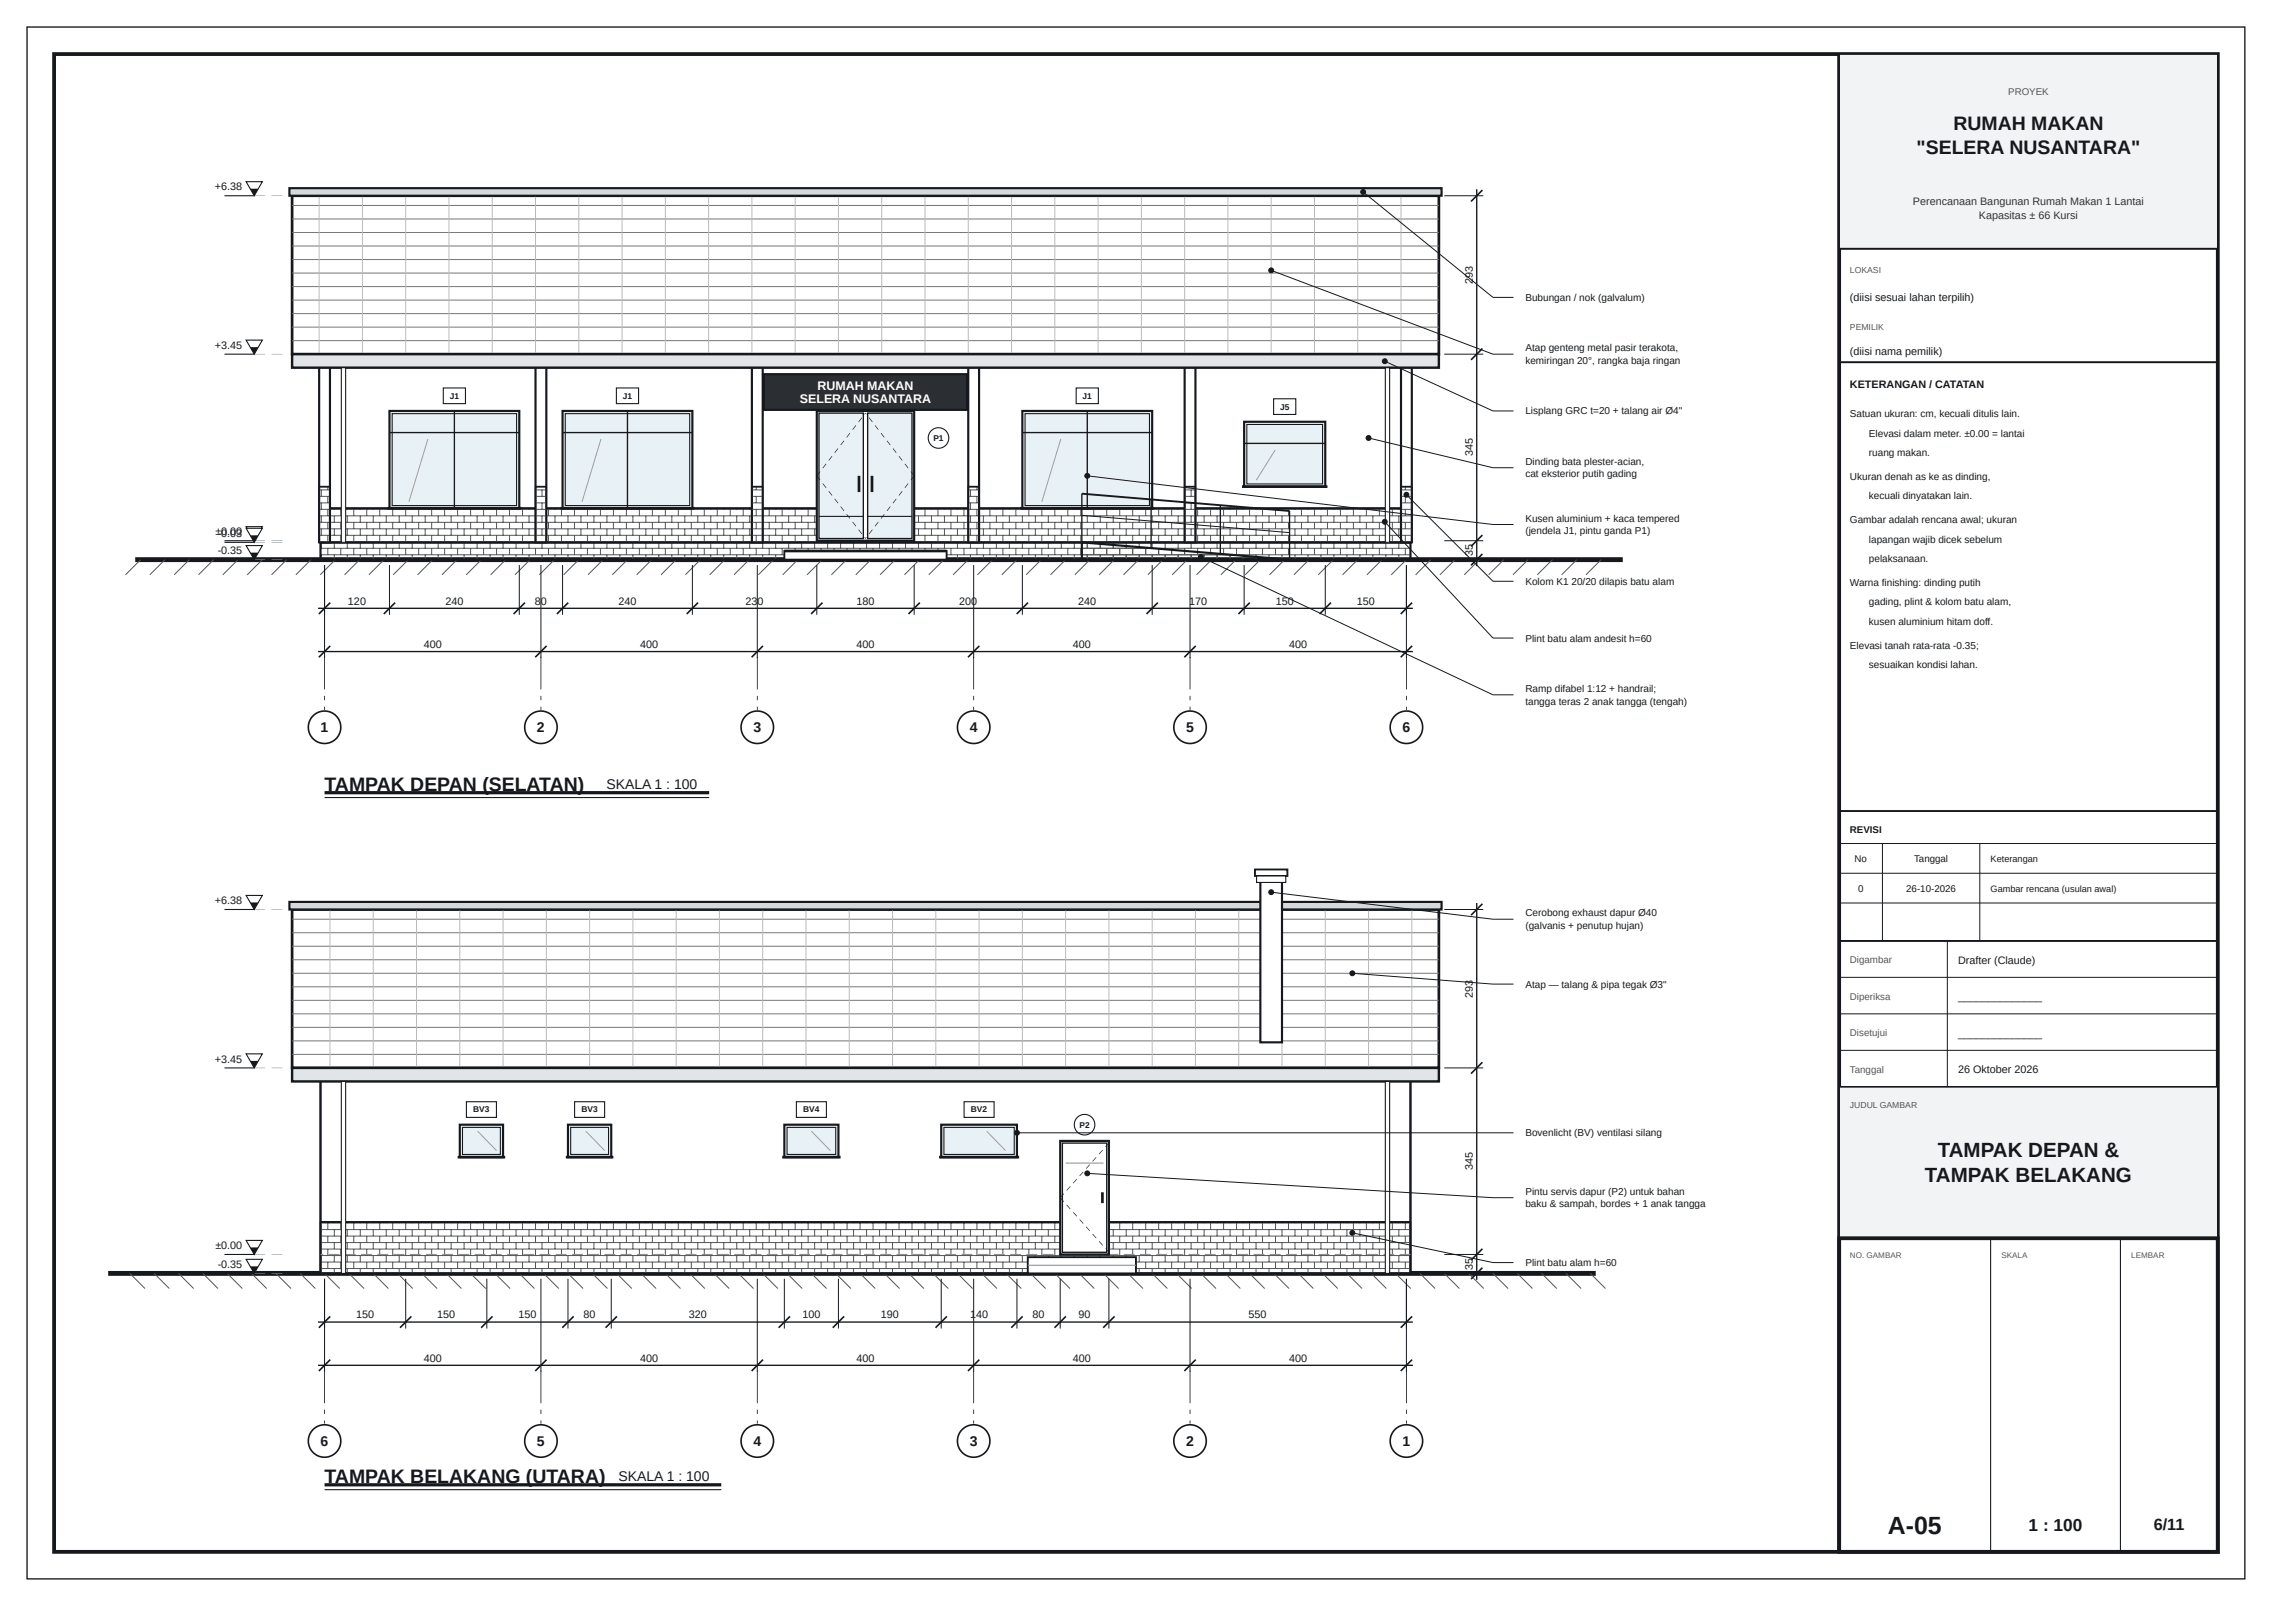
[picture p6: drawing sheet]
<svg xmlns="http://www.w3.org/2000/svg" width="420mm" height="297mm" viewBox="0 0 420 297" stroke-linecap="round" stroke-linejoin="round" font-family="sans-serif">
<defs><g id="words">
<text font-size="4.6" fill="#15191d" x="349" y="283.6">A-05</text>
<g font-size="3.8" fill="#15191d">
<text x="358.2" y="214">TAMPAK DEPAN &amp;</text>
<text x="355.9" y="218.6">TAMPAK BELAKANG</text>
</g>
<g font-size="3.6" fill="#15191d">
<text x="354.3" y="28.5">&quot;SELERA NUSANTARA&quot;</text>
<text x="361.1" y="24">RUMAH MAKAN</text>
<text x="60" y="146.3">TAMPAK DEPAN (SELATAN)</text>
<text x="60" y="274.3">TAMPAK BELAKANG (UTARA)</text>
</g>
<text font-size="3.2" fill="#15191d" x="375" y="283.1">1 : 100</text>
<text font-size="3" fill="#15191d" x="398.2" y="283">6/11</text>
<g font-size="2.6" fill="#15191d">
<text x="59.3" y="135.4">1</text>
<text x="99.3" y="135.4">2</text>
<text x="139.3" y="135.4">3</text>
<text x="179.3" y="135.4">4</text>
<text x="219.3" y="135.4">5</text>
<text x="259.3" y="135.4">6</text>
<text x="112.1" y="145.9">SKALA 1 : 100</text>
<text x="59.3" y="267.4">6</text>
<text x="99.3" y="267.4">5</text>
<text x="139.3" y="267.4">4</text>
<text x="179.3" y="267.4">3</text>
<text x="219.3" y="267.4">2</text>
<text x="259.3" y="267.4">1</text>
<text x="114.3" y="273.9">SKALA 1 : 100</text>
</g>
<g font-size="2.3" fill="#fff">
<text x="147.9" y="74.6">SELERA NUSANTARA</text>
<text x="151.1" y="72">RUMAH MAKAN</text>
</g>
<g font-size="2" fill="#15191d">
<text x="39.7" y="35.2">+6.38</text>
<text x="272.3" y="52.5" transform="rotate(-90 272.3 52.5)">293</text>
<text x="342" y="55.7">(diisi sesuai lahan terpilih)</text>
<text x="39.7" y="64.5">+3.45</text>
<text x="342" y="65.7">(diisi nama pemilik)</text>
<text x="342" y="71.7">KETERANGAN / CATATAN</text>
<text x="272.3" y="84.4" transform="rotate(-90 272.3 84.4)">345</text>
<text x="39.8" y="99">±-0..00</text>
<text x="43.7" y="99.3">3</text>
<text x="40.2" y="102.5">-0.35</text>
<text x="272.3" y="102.9" transform="rotate(-90 272.3 102.9)">35</text>
<text x="64.3" y="111.8">120</text>
<text x="82.3" y="111.8">240</text>
<text x="98.9" y="111.8">80</text>
<text x="114.3" y="111.8">240</text>
<text x="137.8" y="111.8">23</text>
<text x="140.1" y="111.8">0</text>
<text x="158.3" y="111.8">180</text>
<text x="177.3" y="111.8">200</text>
<text x="199.3" y="111.8">240</text>
<text x="219.8" y="111.8">170</text>
<text x="235.8" y="111.8">150</text>
<text x="250.8" y="111.8">150</text>
<text x="78.3" y="119.8">400</text>
<text x="118.3" y="119.8">400</text>
<text x="158.3" y="119.8">400</text>
<text x="198.3" y="119.8">400</text>
<text x="238.3" y="119.8">400</text>
<text x="39.7" y="167.2">+6.38</text>
<text x="362" y="178.2">Drafter (Claude)</text>
<text x="272.3" y="184.5" transform="rotate(-90 272.3 184.5)">293</text>
<text x="362" y="184.9">______________</text>
<text x="362" y="191.7">______________</text>
<text x="39.7" y="196.5">+3.45</text>
<text x="362" y="198.4">26 Oktober 2026</text>
<text x="272.3" y="216.4" transform="rotate(-90 272.3 216.4)">345</text>
<text x="39.8" y="231">±0.00</text>
<text x="40.2" y="234.5">-0.35</text>
<text x="272.3" y="234.9" transform="rotate(-90 272.3 234.9)">35</text>
<text x="65.8" y="243.8">150</text>
<text x="80.8" y="243.8">150</text>
<text x="95.8" y="243.8">150</text>
<text x="107.9" y="243.8">80</text>
<text x="127.3" y="243.8">320</text>
<text x="148.3" y="243.8">100</text>
<text x="162.8" y="243.8">190</text>
<text x="179.3" y="243.8">1</text>
<text x="180.4" y="243.8">40</text>
<text x="190.9" y="243.8">80</text>
<text x="199.4" y="243.8">90</text>
<text x="230.8" y="243.8">550</text>
<text x="78.3" y="251.8">400</text>
<text x="118.3" y="251.8">400</text>
<text x="158.3" y="251.8">400</text>
<text x="198.3" y="251.8">400</text>
<text x="238.3" y="251.8">400</text>
</g>
<g font-size="2" fill="#333">
<text x="353.6" y="37.8">Perencanaan Bangunan Rumah Makan 1 Lantai</text>
<text x="365.8" y="40.5">Kapasitas ± 66 Kursi</text>
</g>
<g font-size="1.8" fill="#555">
<text x="371.2" y="17.6">PROYEK</text>
<text x="342" y="178.1">Digambar</text>
<text x="342" y="184.9">Diperiksa</text>
<text x="342" y="191.6">Disetujui</text>
<text x="342" y="198.4">Tanggal</text>
</g>
<g font-size="1.8" fill="#15191d">
<text x="282" y="55.6">Bubungan / nok (galvalum)</text>
<text x="282" y="65">Atap genteng metal pasir terakota,</text>
<text x="282" y="67.3">kemiringan 20°, rangka baja ringan</text>
<text x="282" y="76.6">Lisplang GRC t=20 + talang air Ø4&quot;</text>
<text x="342" y="77.1">Satuan ukuran: cm, kecuali ditulis lain.</text>
<text x="345.5" y="80.7">Elevasi dalam meter. ±0.00 = lantai</text>
<text x="282" y="86">Dinding bata plester-acian,</text>
<text x="282" y="88.3">cat eksterior putih gading</text>
<text x="342" y="88.7">Ukuran denah as ke as dinding,</text>
<text x="345.5" y="84.3">ruang makan.</text>
<text x="345.5" y="92.3">kecuali dinyatakan lain.</text>
<text x="282" y="96.5">Kusen aluminium + kaca tempered</text>
<text x="282" y="98.8">(jendela J1, pintu ganda P1)</text>
<text x="342" y="96.7">Gambar adalah rencana awal; ukuran</text>
<text x="345.5" y="100.3">lapangan wajib dicek sebelum</text>
<text x="345.5" y="103.9">pelaksanaan.</text>
<text x="282" y="108.1">Kolom K1</text>
<text x="290.5" y="108.1">20/20 dilapis batu alam</text>
<text x="342" y="108.3">Warna finishing: dinding putih</text>
<text x="345.5" y="111.9">gading, plint &amp; kolom batu alam,</text>
<text x="282" y="118.6">Plint batu alam andesit h=60</text>
<text x="342" y="119.9">Elevasi tanah rata-rata -0.35;</text>
<text x="345.5" y="115.5">kusen aluminium hitam doff.</text>
<text x="345.5" y="123.5">sesuaikan kondisi lahan.</text>
<text x="282" y="128">Ramp difabel 1:12 + handrail;</text>
<text x="282" y="130.3">tangga teras 2 anak tangga (tengah)</text>
<text x="342" y="154.1">REVISI</text>
<text x="342.8" y="159.4">No</text>
<text x="353.8" y="159.4">Tanggal</text>
<text x="343.5" y="164.9">0</text>
<text x="352.4" y="164.9">26-10-2026</text>
<text x="282" y="169.5">Cerobong exhaust dapur Ø40</text>
<text x="282" y="171.8">(galvanis + penutup hujan)</text>
<text x="282" y="182.6">Atap — talang &amp; pipa tegak Ø3&quot;</text>
<text x="282" y="210.1">Bovenlicht (BV) ventilasi silang</text>
<text x="282" y="221">Pintu servis dapur (P2) untuk bahan</text>
<text x="282" y="223.3">baku &amp; sampah, bordes + 1 anak tangga</text>
<text x="282" y="234.1">Plint batu alam h=60</text>
</g>
<g font-size="1.7" fill="#15191d">
<text x="368" y="159.4">Keterangan</text>
<text x="368" y="164.9">Gambar rencana (usulan awal)</text>
</g>
<g font-size="1.6" fill="#555">
<text x="342" y="50.6">LOKASI</text>
<text x="342" y="61.1">PEMILIK</text>
<text x="342" y="205">JUDUL GAMBAR</text>
</g>
<g font-size="1.5" fill="#15191d">
<text x="83.1" y="73.7">J1</text>
<text x="115.1" y="73.7">J1</text>
<text x="200.1" y="73.7">J1</text>
<text x="236.6" y="75.7">J5</text>
<text x="172.5" y="81.5">P1</text>
<text x="87.5" y="205.7">BV3</text>
<text x="107.5" y="205.7">BV3</text>
<text x="148.5" y="205.7">BV4</text>
<text x="179.5" y="205.7">BV2</text>
<text x="199.5" y="208.5">P2</text>
</g>
<g font-size="1.5" fill="#555">
<text x="342" y="232.7">NO. GAMBAR</text>
<text x="370" y="232.7">SKALA</text>
<text x="394" y="232.7">LEMBAR</text>
</g>
</g></defs>
<path d="M25 103.5h275" fill="none" stroke="#15191d" stroke-width=".9" stroke-linecap="butt"/>
<g fill="none" stroke="#555" stroke-width=".18">
<path d="M26 103.5l-2.8 2.8M30.5 103.5l-2.8 2.8M35 103.5l-2.8 2.8M39.5 103.5l-2.8 2.8M44 103.5l-2.8 2.8M48.5 103.5l-2.8 2.8M53 103.5l-2.8 2.8M57.5 103.5l-2.8 2.8M59.2 101.4h201.5M59.2 102.6h201.5M59.4 100.2v1.2M59.4 102.6v.9"/>
<path d="M60.6 101.4v1.2M61.8 100.2v1.2M61.8 102.6v.9M62 103.5l-2.8 2.8M63 101.4v1.2M64.2 100.2v1.2M64.2 102.6v.9M65.4 101.4v1.2M66.5 103.5l-2.8 2.8M66.6 100.2v1.2M66.6 102.6v.9M67.8 101.4v1.2"/>
<path d="M69 100.2v1.2M69 102.6v.9M70.2 101.4v1.2M71 103.5l-2.8 2.8M71.4 100.2v1.2M71.4 102.6v.9M72.6 101.4v1.2M73.8 100.2v1.2M73.8 102.6v.9M75 101.4v1.2M75.5 103.5l-2.8 2.8M76.2 100.2v1.2"/>
<path d="M76.2 102.6v.9M77.4 101.4v1.2M78.6 100.2v1.2M78.6 102.6v.9M79.8 101.4v1.2M80 103.5l-2.8 2.8M81 100.2v1.2M81 102.6v.9M82.2 101.4v1.2M83.4 100.2v1.2M83.4 102.6v.9M84.5 103.5l-2.8 2.8"/>
<path d="M84.6 101.4v1.2M85.8 100.2v1.2M85.8 102.6v.9M87 101.4v1.2M88.2 100.2v1.2M88.2 102.6v.9M89 103.5l-2.8 2.8M89.4 101.4v1.2M90.6 100.2v1.2M90.6 102.6v.9M91.8 101.4v1.2M93 100.2v1.2"/>
<path d="M93 102.6v.9M93.5 103.5l-2.8 2.8M94.2 101.4v1.2M95.4 100.2v1.2M95.4 102.6v.9M96.6 101.4v1.2M97.8 100.2v1.2M97.8 102.6v.9M98 103.5l-2.8 2.8M99 101.4v1.2M100.2 100.2v1.2M100.2 102.6v.9"/>
<path d="M101.4 101.4v1.2M102.5 103.5l-2.8 2.8M102.6 100.2v1.2M102.6 102.6v.9M103.8 101.4v1.2M105 100.2v1.2M105 102.6v.9M106.2 101.4v1.2M107 103.5l-2.8 2.8M107.4 100.2v1.2M107.4 102.6v.9M108.6 101.4v1.2"/>
<path d="M109.8 100.2v1.2M109.8 102.6v.9M111 101.4v1.2M111.5 103.5l-2.8 2.8M112.2 100.2v1.2M112.2 102.6v.9M113.4 101.4v1.2M114.6 100.2v1.2M114.6 102.6v.9M115.8 101.4v1.2M116 103.5l-2.8 2.8M117 100.2v1.2"/>
<path d="M117 102.6v.9M118.2 101.4v1.2M119.4 100.2v1.2M119.4 102.6v.9M120.5 103.5l-2.8 2.8M120.6 101.4v1.2M121.8 100.2v1.2M121.8 102.6v.9M123 101.4v1.2M124.2 100.2v1.2M124.2 102.6v.9M125 103.5l-2.8 2.8"/>
<path d="M125.4 101.4v1.2M126.6 100.2v1.2M126.6 102.6v.9M127.8 101.4v1.2M129 100.2v1.2M129 102.6v.9M129.5 103.5l-2.8 2.8M130.2 101.4v1.2M131.4 100.2v1.2M131.4 102.6v.9M132.6 101.4v1.2M133.8 100.2v1.2"/>
<path d="M133.8 102.6v.9M134 103.5l-2.8 2.8M135 101.4v1.2M136.2 100.2v1.2M136.2 102.6v.9M137.4 101.4v1.2M138.5 103.5l-2.8 2.8M138.6 100.2v1.2M138.6 102.6v.9M139.8 101.4v1.2M141 100.2v1.2M141 102.6v.9"/>
<path d="M142.2 101.4v1.2M143 103.5l-2.8 2.8M143.4 100.2v1.2M143.4 102.6v.9M144.6 101.4v1.2M145.8 100.2v1.2M145.8 102.6v.9M147 101.4v1.2M147.5 103.5l-2.8 2.8M148.2 100.2v1.2M148.2 102.6v.9M149.4 101.4v1.2"/>
<path d="M150.6 100.2v1.2M150.6 102.6v.9M151.8 101.4v1.2M152 103.5l-2.8 2.8M153 100.2v1.2M153 102.6v.9M154.2 101.4v1.2M155.4 100.2v1.2M155.4 102.6v.9M156.5 103.5l-2.8 2.8M156.6 101.4v1.2M157.8 100.2v1.2"/>
<path d="M157.8 102.6v.9M159 101.4v1.2M160.2 100.2v1.2M160.2 102.6v.9M161 103.5l-2.8 2.8M161.4 101.4v1.2M162.6 100.2v1.2M162.6 102.6v.9M163.8 101.4v1.2M165 100.2v1.2M165 102.6v.9M165.5 103.5l-2.8 2.8"/>
<path d="M166.2 101.4v1.2M167.4 100.2v1.2M167.4 102.6v.9M168.6 101.4v1.2M169.8 100.2v1.2M169.8 102.6v.9M170 103.5l-2.8 2.8M171 101.4v1.2M172.2 100.2v1.2M172.2 102.6v.9M173.4 101.4v1.2M174.5 103.5l-2.8 2.8"/>
<path d="M174.6 100.2v1.2M174.6 102.6v.9M175.8 101.4v1.2M177 100.2v1.2M177 102.6v.9M178.2 101.4v1.2M179 103.5l-2.8 2.8M179.4 100.2v1.2M179.4 102.6v.9M180.6 101.4v1.2M181.8 100.2v1.2M181.8 102.6v.9"/>
<path d="M183 101.4v1.2M183.5 103.5l-2.8 2.8M184.2 100.2v1.2M184.2 102.6v.9M185.4 101.4v1.2M186.6 100.2v1.2M186.6 102.6v.9M187.8 101.4v1.2M188 103.5l-2.8 2.8M189 100.2v1.2M189 102.6v.9M190.2 101.4v1.2"/>
<path d="M191.4 100.2v1.2M191.4 102.6v.9M192.5 103.5l-2.8 2.8M192.6 101.4v1.2M193.8 100.2v1.2M193.8 102.6v.9M195 101.4v1.2M196.2 100.2v1.2M196.2 102.6v.9M197 103.5l-2.8 2.8M197.4 101.4v1.2M198.6 100.2v1.2"/>
<path d="M198.6 102.6v.9M199.8 101.4v1.2M201 100.2v1.2M201 102.6v.9M201.5 103.5l-2.8 2.8M202.2 101.4v1.2M203.4 100.2v1.2M203.4 102.6v.9M204.6 101.4v1.2M205.8 100.2v1.2M205.8 102.6v.9M206 103.5l-2.8 2.8"/>
<path d="M207 101.4v1.2M208.2 100.2v1.2M208.2 102.6v.9M209.4 101.4v1.2M210.5 103.5l-2.8 2.8M210.6 100.2v1.2M210.6 102.6v.9M211.8 101.4v1.2M213 100.2v1.2M213 102.6v.9M214.2 101.4v1.2M215 103.5l-2.8 2.8"/>
<path d="M215.4 100.2v1.2M215.4 102.6v.9M216.6 101.4v1.2M217.8 100.2v1.2M217.8 102.6v.9M219 101.4v1.2M219.5 103.5l-2.8 2.8M220.2 100.2v1.2M220.2 102.6v.9M221.4 101.4v1.2M222.6 100.2v1.2M222.6 102.6v.9"/>
<path d="M223.8 101.4v1.2M224 103.5l-2.8 2.8M225 100.2v1.2M225 102.6v.9M226.2 101.4v1.2M227.4 100.2v1.2M227.4 102.6v.9M228.5 103.5l-2.8 2.8M228.6 101.4v1.2M229.8 100.2v1.2M229.8 102.6v.9M231 101.4v1.2"/>
<path d="M232.2 100.2v1.2M232.2 102.6v.9M233 103.5l-2.8 2.8M233.4 101.4v1.2M234.6 100.2v1.2M234.6 102.6v.9M235.8 101.4v1.2M237 100.2v1.2M237 102.6v.9M237.5 103.5l-2.8 2.8M238.2 101.4v1.2M239.4 100.2v1.2"/>
<path d="M239.4 102.6v.9M240.6 101.4v1.2M241.8 100.2v1.2M241.8 102.6v.9M242 103.5l-2.8 2.8M243 101.4v1.2M244.2 100.2v1.2M244.2 102.6v.9M245.4 101.4v1.2M246.5 103.5l-2.8 2.8M246.6 100.2v1.2M246.6 102.6v.9"/>
<path d="M247.8 101.4v1.2M249 100.2v1.2M249 102.6v.9M250.2 101.4v1.2M251 103.5l-2.8 2.8M251.4 100.2v1.2M251.4 102.6v.9M252.6 101.4v1.2M253.8 100.2v1.2M253.8 102.6v.9M255 101.4v1.2M255.5 103.5l-2.8 2.8"/>
<path d="M256.2 100.2v1.2M256.2 102.6v.9M257.4 101.4v1.2M258.6 100.2v1.2M258.6 102.6v.9M259.8 101.4v1.2M260 103.5l-2.8 2.8M264.5 103.5l-2.8 2.8M269 103.5l-2.8 2.8M273.5 103.5l-2.8 2.8M278 103.5l-2.8 2.8M282.5 103.5l-2.8 2.8"/>
<path d="M287 103.5l-2.8 2.8M291.5 103.5l-2.8 2.8M296 103.5l-2.8 2.8"/>
</g>
<path d="M59.2 100.3h201.5v3.2h-201.5z" fill="none" stroke="#15191d" stroke-width=".4"/>
<path d="M59.2 62.5h201.5v37.8h-201.5z" fill="#fff"/>
<path d="M59.2 62.5h201.5v37.8h-201.5z" fill="none" stroke="#15191d" stroke-width=".45"/>
<g fill="none" stroke="#555" stroke-width=".18">
<path d="M59.2 94.2h201.5M59.2 95.4h201.5M59.2 96.6h201.5M59.2 97.8h201.5M59.2 99h201.5M59.4 93.9v.3M59.4 95.4v1.2M59.4 97.8v1.2M60.6 94.2v1.2M60.6 96.6v1.2M60.6 99v1.2M61.8 93.9v.3"/>
<path d="M61.8 95.4v1.2M61.8 97.8v1.2M63 94.2v1.2M63 96.6v1.2M63 99v1.2M64.2 93.9v.3M64.2 95.4v1.2M64.2 97.8v1.2M65.4 94.2v1.2M65.4 96.6v1.2M65.4 99v1.2M66.6 93.9v.3"/>
<path d="M66.6 95.4v1.2M66.6 97.8v1.2M67.8 94.2v1.2M67.8 96.6v1.2M67.8 99v1.2M69 93.9v.3M69 95.4v1.2M69 97.8v1.2M70.2 94.2v1.2M70.2 96.6v1.2M70.2 99v1.2M71.4 93.9v.3"/>
<path d="M71.4 95.4v1.2M71.4 97.8v1.2M72.6 94.2v1.2M72.6 96.6v1.2M72.6 99v1.2M73.8 93.9v.3M73.8 95.4v1.2M73.8 97.8v1.2M75 94.2v1.2M75 96.6v1.2M75 99v1.2M76.2 93.9v.3"/>
<path d="M76.2 95.4v1.2M76.2 97.8v1.2M77.4 94.2v1.2M77.4 96.6v1.2M77.4 99v1.2M78.6 93.9v.3M78.6 95.4v1.2M78.6 97.8v1.2M79.8 94.2v1.2M79.8 96.6v1.2M79.8 99v1.2M81 93.9v.3"/>
<path d="M81 95.4v1.2M81 97.8v1.2M82.2 94.2v1.2M82.2 96.6v1.2M82.2 99v1.2M83.4 93.9v.3M83.4 95.4v1.2M83.4 97.8v1.2M84.6 94.2v1.2M84.6 96.6v1.2M84.6 99v1.2M85.8 93.9v.3"/>
<path d="M85.8 95.4v1.2M85.8 97.8v1.2M87 94.2v1.2M87 96.6v1.2M87 99v1.2M88.2 93.9v.3M88.2 95.4v1.2M88.2 97.8v1.2M89.4 94.2v1.2M89.4 96.6v1.2M89.4 99v1.2M90.6 93.9v.3"/>
<path d="M90.6 95.4v1.2M90.6 97.8v1.2M91.8 94.2v1.2M91.8 96.6v1.2M91.8 99v1.2M93 93.9v.3M93 95.4v1.2M93 97.8v1.2M94.2 94.2v1.2M94.2 96.6v1.2M94.2 99v1.2M95.4 93.9v.3"/>
<path d="M95.4 95.4v1.2M95.4 97.8v1.2M96.6 94.2v1.2M96.6 96.6v1.2M96.6 99v1.2M97.8 93.9v.3M97.8 95.4v1.2M97.8 97.8v1.2M99 94.2v1.2M99 96.6v1.2M99 99v1.2M100.2 93.9v.3"/>
<path d="M100.2 95.4v1.2M100.2 97.8v1.2M101.4 94.2v1.2M101.4 96.6v1.2M101.4 99v1.2M102.6 93.9v.3M102.6 95.4v1.2M102.6 97.8v1.2M103.8 94.2v1.2M103.8 96.6v1.2M103.8 99v1.2M105 93.9v.3"/>
<path d="M105 95.4v1.2M105 97.8v1.2M106.2 94.2v1.2M106.2 96.6v1.2M106.2 99v1.2M107.4 93.9v.3M107.4 95.4v1.2M107.4 97.8v1.2M108.6 94.2v1.2M108.6 96.6v1.2M108.6 99v1.2M109.8 93.9v.3"/>
<path d="M109.8 95.4v1.2M109.8 97.8v1.2M111 94.2v1.2M111 96.6v1.2M111 99v1.2M112.2 93.9v.3M112.2 95.4v1.2M112.2 97.8v1.2M113.4 94.2v1.2M113.4 96.6v1.2M113.4 99v1.2M114.6 93.9v.3"/>
<path d="M114.6 95.4v1.2M114.6 97.8v1.2M115.8 94.2v1.2M115.8 96.6v1.2M115.8 99v1.2M117 93.9v.3M117 95.4v1.2M117 97.8v1.2M118.2 94.2v1.2M118.2 96.6v1.2M118.2 99v1.2M119.4 93.9v.3"/>
<path d="M119.4 95.4v1.2M119.4 97.8v1.2M120.6 94.2v1.2M120.6 96.6v1.2M120.6 99v1.2M121.8 93.9v.3M121.8 95.4v1.2M121.8 97.8v1.2M123 94.2v1.2M123 96.6v1.2M123 99v1.2M124.2 93.9v.3"/>
<path d="M124.2 95.4v1.2M124.2 97.8v1.2M125.4 94.2v1.2M125.4 96.6v1.2M125.4 99v1.2M126.6 93.9v.3M126.6 95.4v1.2M126.6 97.8v1.2M127.8 94.2v1.2M127.8 96.6v1.2M127.8 99v1.2M129 93.9v.3"/>
<path d="M129 95.4v1.2M129 97.8v1.2M130.2 94.2v1.2M130.2 96.6v1.2M130.2 99v1.2M131.4 93.9v.3M131.4 95.4v1.2M131.4 97.8v1.2M132.6 94.2v1.2M132.6 96.6v1.2M132.6 99v1.2M133.8 93.9v.3"/>
<path d="M133.8 95.4v1.2M133.8 97.8v1.2M135 94.2v1.2M135 96.6v1.2M135 99v1.2M136.2 93.9v.3M136.2 95.4v1.2M136.2 97.8v1.2M137.4 94.2v1.2M137.4 96.6v1.2M137.4 99v1.2M138.6 93.9v.3"/>
<path d="M138.6 95.4v1.2M138.6 97.8v1.2M139.8 94.2v1.2M139.8 96.6v1.2M139.8 99v1.2M141 93.9v.3M141 95.4v1.2M141 97.8v1.2M142.2 94.2v1.2M142.2 96.6v1.2M142.2 99v1.2M143.4 93.9v.3"/>
<path d="M143.4 95.4v1.2M143.4 97.8v1.2M144.6 94.2v1.2M144.6 96.6v1.2M144.6 99v1.2M145.8 93.9v.3M145.8 95.4v1.2M145.8 97.8v1.2M147 94.2v1.2M147 96.6v1.2M147 99v1.2M148.2 93.9v.3"/>
<path d="M148.2 95.4v1.2M148.2 97.8v1.2M149.4 94.2v1.2M149.4 96.6v1.2M149.4 99v1.2M150.6 93.9v.3M150.6 95.4v1.2M150.6 97.8v1.2M151.8 94.2v1.2M151.8 96.6v1.2M151.8 99v1.2M153 93.9v.3"/>
<path d="M153 95.4v1.2M153 97.8v1.2M154.2 94.2v1.2M154.2 96.6v1.2M154.2 99v1.2M155.4 93.9v.3M155.4 95.4v1.2M155.4 97.8v1.2M156.6 94.2v1.2M156.6 96.6v1.2M156.6 99v1.2M157.8 93.9v.3"/>
<path d="M157.8 95.4v1.2M157.8 97.8v1.2M159 94.2v1.2M159 96.6v1.2M159 99v1.2M160.2 93.9v.3M160.2 95.4v1.2M160.2 97.8v1.2M161.4 94.2v1.2M161.4 96.6v1.2M161.4 99v1.2M162.6 93.9v.3"/>
<path d="M162.6 95.4v1.2M162.6 97.8v1.2M163.8 94.2v1.2M163.8 96.6v1.2M163.8 99v1.2M165 93.9v.3M165 95.4v1.2M165 97.8v1.2M166.2 94.2v1.2M166.2 96.6v1.2M166.2 99v1.2M167.4 93.9v.3"/>
<path d="M167.4 95.4v1.2M167.4 97.8v1.2M168.6 94.2v1.2M168.6 96.6v1.2M168.6 99v1.2M169.8 93.9v.3M169.8 95.4v1.2M169.8 97.8v1.2M171 94.2v1.2M171 96.6v1.2M171 99v1.2M172.2 93.9v.3"/>
<path d="M172.2 95.4v1.2M172.2 97.8v1.2M173.4 94.2v1.2M173.4 96.6v1.2M173.4 99v1.2M174.6 93.9v.3M174.6 95.4v1.2M174.6 97.8v1.2M175.8 94.2v1.2M175.8 96.6v1.2M175.8 99v1.2M177 93.9v.3"/>
<path d="M177 95.4v1.2M177 97.8v1.2M178.2 94.2v1.2M178.2 96.6v1.2M178.2 99v1.2M179.4 93.9v.3M179.4 95.4v1.2M179.4 97.8v1.2M180.6 94.2v1.2M180.6 96.6v1.2M180.6 99v1.2M181.8 93.9v.3"/>
<path d="M181.8 95.4v1.2M181.8 97.8v1.2M183 94.2v1.2M183 96.6v1.2M183 99v1.2M184.2 93.9v.3M184.2 95.4v1.2M184.2 97.8v1.2M185.4 94.2v1.2M185.4 96.6v1.2M185.4 99v1.2M186.6 93.9v.3"/>
<path d="M186.6 95.4v1.2M186.6 97.8v1.2M187.8 94.2v1.2M187.8 96.6v1.2M187.8 99v1.2M189 93.9v.3M189 95.4v1.2M189 97.8v1.2M190.2 94.2v1.2M190.2 96.6v1.2M190.2 99v1.2M191.4 93.9v.3"/>
<path d="M191.4 95.4v1.2M191.4 97.8v1.2M192.6 94.2v1.2M192.6 96.6v1.2M192.6 99v1.2M193.8 93.9v.3M193.8 95.4v1.2M193.8 97.8v1.2M195 94.2v1.2M195 96.6v1.2M195 99v1.2M196.2 93.9v.3"/>
<path d="M196.2 95.4v1.2M196.2 97.8v1.2M197.4 94.2v1.2M197.4 96.6v1.2M197.4 99v1.2M198.6 93.9v.3M198.6 95.4v1.2M198.6 97.8v1.2M199.8 94.2v1.2M199.8 96.6v1.2M199.8 99v1.2M201 93.9v.3"/>
<path d="M201 95.4v1.2M201 97.8v1.2M202.2 94.2v1.2M202.2 96.6v1.2M202.2 99v1.2M203.4 93.9v.3M203.4 95.4v1.2M203.4 97.8v1.2M204.6 94.2v1.2M204.6 96.6v1.2M204.6 99v1.2M205.8 93.9v.3"/>
<path d="M205.8 95.4v1.2M205.8 97.8v1.2M207 94.2v1.2M207 96.6v1.2M207 99v1.2M208.2 93.9v.3M208.2 95.4v1.2M208.2 97.8v1.2M209.4 94.2v1.2M209.4 96.6v1.2M209.4 99v1.2M210.6 93.9v.3"/>
<path d="M210.6 95.4v1.2M210.6 97.8v1.2M211.8 94.2v1.2M211.8 96.6v1.2M211.8 99v1.2M213 93.9v.3M213 95.4v1.2M213 97.8v1.2M214.2 94.2v1.2M214.2 96.6v1.2M214.2 99v1.2M215.4 93.9v.3"/>
<path d="M215.4 95.4v1.2M215.4 97.8v1.2M216.6 94.2v1.2M216.6 96.6v1.2M216.6 99v1.2M217.8 93.9v.3M217.8 95.4v1.2M217.8 97.8v1.2M219 94.2v1.2M219 96.6v1.2M219 99v1.2M220.2 93.9v.3"/>
<path d="M220.2 95.4v1.2M220.2 97.8v1.2M221.4 94.2v1.2M221.4 96.6v1.2M221.4 99v1.2M222.6 93.9v.3M222.6 95.4v1.2M222.6 97.8v1.2M223.8 94.2v1.2M223.8 96.6v1.2M223.8 99v1.2M225 93.9v.3"/>
<path d="M225 95.4v1.2M225 97.8v1.2M226.2 94.2v1.2M226.2 96.6v1.2M226.2 99v1.2M227.4 93.9v.3M227.4 95.4v1.2M227.4 97.8v1.2M228.6 94.2v1.2M228.6 96.6v1.2M228.6 99v1.2M229.8 93.9v.3"/>
<path d="M229.8 95.4v1.2M229.8 97.8v1.2M231 94.2v1.2M231 96.6v1.2M231 99v1.2M232.2 93.9v.3M232.2 95.4v1.2M232.2 97.8v1.2M233.4 94.2v1.2M233.4 96.6v1.2M233.4 99v1.2M234.6 93.9v.3"/>
<path d="M234.6 95.4v1.2M234.6 97.8v1.2M235.8 94.2v1.2M235.8 96.6v1.2M235.8 99v1.2M237 93.9v.3M237 95.4v1.2M237 97.8v1.2M238.2 94.2v1.2M238.2 96.6v1.2M238.2 99v1.2M239.4 93.9v.3"/>
<path d="M239.4 95.4v1.2M239.4 97.8v1.2M240.6 94.2v1.2M240.6 96.6v1.2M240.6 99v1.2M241.8 93.9v.3M241.8 95.4v1.2M241.8 97.8v1.2M243 94.2v1.2M243 96.6v1.2M243 99v1.2M244.2 93.9v.3"/>
<path d="M244.2 95.4v1.2M244.2 97.8v1.2M245.4 94.2v1.2M245.4 96.6v1.2M245.4 99v1.2M246.6 93.9v.3M246.6 95.4v1.2M246.6 97.8v1.2M247.8 94.2v1.2M247.8 96.6v1.2M247.8 99v1.2M249 93.9v.3"/>
<path d="M249 95.4v1.2M249 97.8v1.2M250.2 94.2v1.2M250.2 96.6v1.2M250.2 99v1.2M251.4 93.9v.3M251.4 95.4v1.2M251.4 97.8v1.2M252.6 94.2v1.2M252.6 96.6v1.2M252.6 99v1.2M253.8 93.9v.3"/>
<path d="M253.8 95.4v1.2M253.8 97.8v1.2M255 94.2v1.2M255 96.6v1.2M255 99v1.2M256.2 93.9v.3M256.2 95.4v1.2M256.2 97.8v1.2M257.4 94.2v1.2M257.4 96.6v1.2M257.4 99v1.2M258.6 93.9v.3"/>
<path d="M258.6 95.4v1.2M258.6 97.8v1.2M259.8 94.2v1.2M259.8 96.6v1.2M259.8 99v1.2M59.2 100.2h201.5M59.4 100.2v.1M61.8 100.2v.1M64.2 100.2v.1M66.6 100.2v.1M69 100.2v.1M71.4 100.2v.1"/>
<path d="M73.8 100.2v.1M76.2 100.2v.1M78.6 100.2v.1M81 100.2v.1M83.4 100.2v.1M85.8 100.2v.1M88.2 100.2v.1M90.6 100.2v.1M93 100.2v.1M95.4 100.2v.1M97.8 100.2v.1M100.2 100.2v.1"/>
<path d="M102.6 100.2v.1M105 100.2v.1M107.4 100.2v.1M109.8 100.2v.1M112.2 100.2v.1M114.6 100.2v.1M117 100.2v.1M119.4 100.2v.1M121.8 100.2v.1M124.2 100.2v.1M126.6 100.2v.1M129 100.2v.1"/>
<path d="M131.4 100.2v.1M133.8 100.2v.1M136.2 100.2v.1M138.6 100.2v.1M141 100.2v.1M143.4 100.2v.1M145.8 100.2v.1M148.2 100.2v.1M150.6 100.2v.1M153 100.2v.1M155.4 100.2v.1M157.8 100.2v.1"/>
<path d="M160.2 100.2v.1M162.6 100.2v.1M165 100.2v.1M167.4 100.2v.1M169.8 100.2v.1M172.2 100.2v.1M174.6 100.2v.1M177 100.2v.1M179.4 100.2v.1M181.8 100.2v.1M184.2 100.2v.1M186.6 100.2v.1"/>
<path d="M189 100.2v.1M191.4 100.2v.1M193.8 100.2v.1M196.2 100.2v.1M198.6 100.2v.1M201 100.2v.1M203.4 100.2v.1M205.8 100.2v.1M208.2 100.2v.1M210.6 100.2v.1M213 100.2v.1M215.4 100.2v.1"/>
<path d="M217.8 100.2v.1M220.2 100.2v.1M222.6 100.2v.1M225 100.2v.1M227.4 100.2v.1M229.8 100.2v.1M232.2 100.2v.1M234.6 100.2v.1M237 100.2v.1M239.4 100.2v.1M241.8 100.2v.1M244.2 100.2v.1"/>
<path d="M246.6 100.2v.1M249 100.2v.1M251.4 100.2v.1M253.8 100.2v.1M256.2 100.2v.1M258.6 100.2v.1"/>
</g>
<path d="M59.2 94h201.5v6.3h-201.5z" fill="none" stroke="#15191d" stroke-width=".3"/>
<path d="M59.2 94h201.5" fill="none" stroke="#15191d" stroke-width=".35"/>
<path d="M72 76h24v18h-24z" fill="#e8f1f6"/>
<path d="M72 76h24v18h-24z" fill="none" stroke="#15191d" stroke-width=".4"/>
<path d="M72.5 76.5h23v17h-23z" fill="none" stroke="#15191d" stroke-width=".2"/>
<path d="M72 80h24M84 76v18" fill="none" stroke="#15191d" stroke-width=".25"/>
<path d="M79.1 81.2l-3.5 11.6" fill="none" stroke="#8aa" stroke-width=".18"/>
<path d="M71.6 94h24.8" fill="none" stroke="#15191d" stroke-width=".5"/>
<path d="M81.9 71.7h4.1v2.9h-4.1z" fill="#fff"/>
<path d="M81.9 71.7h4.1v2.9h-4.1z" fill="none" stroke="#15191d" stroke-width=".2"/>
<path d="M104 76h24v18h-24z" fill="#e8f1f6"/>
<path d="M104 76h24v18h-24z" fill="none" stroke="#15191d" stroke-width=".4"/>
<path d="M104.5 76.5h23v17h-23z" fill="none" stroke="#15191d" stroke-width=".2"/>
<path d="M104 80h24M116 76v18" fill="none" stroke="#15191d" stroke-width=".25"/>
<path d="M111.1 81.2l-3.5 11.6" fill="none" stroke="#8aa" stroke-width=".18"/>
<path d="M103.6 94h24.8" fill="none" stroke="#15191d" stroke-width=".5"/>
<path d="M113.9 71.7h4.1v2.9h-4.1z" fill="#fff"/>
<path d="M113.9 71.7h4.1v2.9h-4.1z" fill="none" stroke="#15191d" stroke-width=".2"/>
<path d="M151 76h18v24h-18z" fill="#fff"/>
<path d="M151 76h18v24h-18z" fill="none" stroke="#15191d" stroke-width=".4"/>
<path d="M151.4 76.4h8.2v23.2h-8.2z" fill="#e8f1f6"/>
<path d="M151.4 76.4h8.2v23.2h-8.2z" fill="none" stroke="#15191d" stroke-width=".25"/>
<path d="M151.4 95.5h8.2" fill="none" stroke="#15191d" stroke-width=".2"/>
<g fill="#15191d">
<path d="M151 88l.7 .8h-.1zM152.1 89.5v-.1l.7 .8h-.1zM153.2 90.9l.1-.1 .6 .8-.1 .1zM154.3 92.3l.1-.1 .6 .8-.1 .1zM155.4 93.7h.1l.6 .7-.1 .1zM156.5 95.1h.1l.6 .8h-.1zM157.6 96.6l.1-.1 .6 .8-.1 .1zM158.7 98l.1-.1 .6 .8-.1 .1zM159.8 99.4l.1-.1 .1 .3z"/>
<path d="M151.6 87.2h.1l-.7 .8zM152.7 85.8h.1l-.7 .8v-.1zM153.8 84.3l.1 .1-.6 .8-.1-.1zM154.9 82.9l.1 .1-.6 .8-.1-.1zM156 81.5l.1 .1-.6 .7h-.1zM157.1 80.1h.1l-.6 .8h-.1zM158.2 78.6l.1 .1-.6 .8-.1-.1zM159.3 77.2l.1 .1-.6 .8-.1-.1zM160 76.4l-.1 .3-.1-.1z"/>
</g>
<path d="M158.8 88v3" fill="none" stroke="#15191d" stroke-width=".5"/>
<path d="M160.4 76.4h8.2v23.2h-8.2z" fill="#e8f1f6"/>
<path d="M160.4 76.4h8.2v23.2h-8.2z" fill="none" stroke="#15191d" stroke-width=".25"/>
<path d="M160.4 95.5h8.2" fill="none" stroke="#15191d" stroke-width=".2"/>
<g fill="#15191d">
<path d="M169 88l-.6 .8h-.1zM167.8 89.4l.1 .1-.6 .7h-.1zM166.7 90.8l.1 .1-.6 .8-.1-.1zM165.6 92.2l.1 .1-.6 .8-.1-.1zM164.5 93.7h.1l-.6 .8-.1-.1zM163.4 95.1h.1l-.6 .8h-.1zM162.3 96.5l.1 .1-.6 .8-.1-.1zM161.2 97.9l.1 .1-.6 .8-.1-.1zM160.1 99.3l.1 .1-.2 .2z"/>
<path d="M168.3 87.2h.1l.6 .8zM167.2 85.8h.1l.6 .7-.1 .1zM166.1 84.4l.1-.1 .6 .8-.1 .1zM165 83l.1-.1 .6 .8-.1 .1zM163.9 81.6l.1-.1 .6 .8h-.1zM162.8 80.1h.1l.6 .8h-.1zM161.7 78.7l.1-.1 .6 .8-.1 .1zM160.6 77.3l.1-.1 .6 .8-.1 .1zM160 76.4l.2 .2-.1 .1z"/>
</g>
<path d="M161.2 88v3" fill="none" stroke="#15191d" stroke-width=".5"/>
<circle cx="173.5" cy="81" r="1.9" fill="#fff"/>
<circle cx="173.5" cy="81" r="1.9" fill="none" stroke="#15191d" stroke-width=".2"/>
<path d="M189 76h24v18h-24z" fill="#e8f1f6"/>
<path d="M189 76h24v18h-24z" fill="none" stroke="#15191d" stroke-width=".4"/>
<path d="M189.5 76.5h23v17h-23z" fill="none" stroke="#15191d" stroke-width=".2"/>
<path d="M189 80h24M201 76v18" fill="none" stroke="#15191d" stroke-width=".25"/>
<path d="M196.1 81.2l-3.5 11.6" fill="none" stroke="#8aa" stroke-width=".18"/>
<path d="M188.6 94h24.8" fill="none" stroke="#15191d" stroke-width=".5"/>
<path d="M198.9 71.7h4.1v2.9h-4.1z" fill="#fff"/>
<path d="M198.9 71.7h4.1v2.9h-4.1z" fill="none" stroke="#15191d" stroke-width=".2"/>
<path d="M230 78h15v12h-15z" fill="#e8f1f6"/>
<path d="M230 78h15v12h-15z" fill="none" stroke="#15191d" stroke-width=".4"/>
<path d="M230.5 78.5h14v11h-14z" fill="none" stroke="#15191d" stroke-width=".2"/>
<path d="M230 82h15" fill="none" stroke="#15191d" stroke-width=".25"/>
<path d="M235.7 83.2l-3.5 5.6" fill="none" stroke="#8aa" stroke-width=".18"/>
<path d="M229.6 90h15.8" fill="none" stroke="#15191d" stroke-width=".5"/>
<path d="M235.4 73.7h4.1v2.9h-4.1z" fill="#fff"/>
<path d="M235.4 73.7h4.1v2.9h-4.1z" fill="none" stroke="#15191d" stroke-width=".2"/>
<path d="M141.2 69.2h37.6v6.6h-37.6z" fill="#2b2f33"/>
<path d="M141.2 69.2h37.6v6.6h-37.6z" fill="none" stroke="#15191d" stroke-width=".4"/>
<path d="M59 63h2v37.3h-2z" fill="#fff"/>
<path d="M59 63h2v37.3h-2z" fill="none" stroke="#15191d" stroke-width=".4"/>
<g fill="none" stroke="#555" stroke-width=".18">
<path d="M59 90.6h2M59 91.8h2M59 93h2M59 94.2h2M59 95.4h2M59 96.6h2M59 97.8h2M59 99h2M59.4 90.6v1.2M59.4 93v1.2M59.4 95.4v1.2M59.4 97.8v1.2"/>
<path d="M60.6 89.9v.7M60.6 91.8v1.2M60.6 94.2v1.2M60.6 96.6v1.2M60.6 99v1.2M59 100.2h2M59.4 100.2v.1"/>
</g>
<path d="M59 90h2v10.3h-2z" fill="none" stroke="#15191d" stroke-width=".25"/>
<path d="M59 90h2" fill="none" stroke="#15191d" stroke-width=".3"/>
<path d="M99 63h2v37.3h-2z" fill="#fff"/>
<path d="M99 63h2v37.3h-2z" fill="none" stroke="#15191d" stroke-width=".4"/>
<path d="M99 89.9v.7h2M100.2 90.6v1.2M100.2 93v1.2M100.2 95.4v1.2M100.2 97.8v1.2M101 91.8h-2v1.2h2M101 94.2h-2v1.2h2M101 96.6h-2v1.2h2M101 99h-2v1.2h2M100.2 100.2v.1" fill="none" stroke="#555" stroke-width=".18"/>
<path d="M99 90h2v10.3h-2z" fill="none" stroke="#15191d" stroke-width=".25"/>
<path d="M99 90h2" fill="none" stroke="#15191d" stroke-width=".3"/>
<path d="M139 63h2v37.3h-2z" fill="#fff"/>
<path d="M139 63h2v37.3h-2z" fill="none" stroke="#15191d" stroke-width=".4"/>
<path d="M139 90.6h2v1.2h-2M139 93h2v1.2h-2M139 95.4h2v1.2h-2M139 97.8h2v1.2h-2M139.8 89.9v.7M139.8 91.8v1.2M139.8 94.2v1.2M139.8 96.6v1.2M139.8 99v1.2M139 100.2h2v.1" fill="none" stroke="#555" stroke-width=".18"/>
<path d="M139 90h2v10.3h-2z" fill="none" stroke="#15191d" stroke-width=".25"/>
<path d="M139 90h2" fill="none" stroke="#15191d" stroke-width=".3"/>
<path d="M179 63h2v37.3h-2z" fill="#fff"/>
<path d="M179 63h2v37.3h-2z" fill="none" stroke="#15191d" stroke-width=".4"/>
<g fill="none" stroke="#555" stroke-width=".18">
<path d="M179 90.6h2M179 91.8h2M179 93h2M179 94.2h2M179 95.4h2M179 96.6h2M179 97.8h2M179 99h2M179.4 90.6v1.2M179.4 93v1.2M179.4 95.4v1.2M179.4 97.8v1.2"/>
<path d="M180.6 89.9v.7M180.6 91.8v1.2M180.6 94.2v1.2M180.6 96.6v1.2M180.6 99v1.2M179 100.2h2M179.4 100.2v.1"/>
</g>
<path d="M179 90h2v10.3h-2z" fill="none" stroke="#15191d" stroke-width=".25"/>
<path d="M179 90h2" fill="none" stroke="#15191d" stroke-width=".3"/>
<path d="M219 63h2v37.3h-2z" fill="#fff"/>
<path d="M219 63h2v37.3h-2z" fill="none" stroke="#15191d" stroke-width=".4"/>
<path d="M219 89.9v.7h2M220.2 90.6v1.2M220.2 93v1.2M220.2 95.4v1.2M220.2 97.8v1.2M221 91.8h-2v1.2h2M221 94.2h-2v1.2h2M221 96.6h-2v1.2h2M221 99h-2v1.2h2M220.2 100.2v.1" fill="none" stroke="#555" stroke-width=".18"/>
<path d="M219 90h2v10.3h-2z" fill="none" stroke="#15191d" stroke-width=".25"/>
<path d="M219 90h2" fill="none" stroke="#15191d" stroke-width=".3"/>
<path d="M259 63h2v37.3h-2z" fill="#fff"/>
<path d="M259 63h2v37.3h-2z" fill="none" stroke="#15191d" stroke-width=".4"/>
<path d="M259 90.6h2v1.2h-2M259 93h2v1.2h-2M259 95.4h2v1.2h-2M259 97.8h2v1.2h-2M259.8 89.9v.7M259.8 91.8v1.2M259.8 94.2v1.2M259.8 96.6v1.2M259.8 99v1.2M259 100.2h2v.1" fill="none" stroke="#555" stroke-width=".18"/>
<path d="M259 90h2v10.3h-2z" fill="none" stroke="#15191d" stroke-width=".25"/>
<path d="M259 90h2" fill="none" stroke="#15191d" stroke-width=".3"/>
<path d="M145 101.9h30v1.6h-30z" fill="#fff"/>
<path d="M200 91.3l38.4 3.2M145 101.9h30v1.6h-30z" fill="none" stroke="#15191d" stroke-width=".35"/>
<path d="M145 101.9h30" fill="none" stroke="#15191d" stroke-width=".5"/>
<g fill="none" stroke="#555" stroke-width=".18">
<path d="M200 101.4h38.4M200 102.6h38.4M201 100.2v1.2M201 102.6v.9M202.2 101.4v1.2M203.4 100.2v1.2M203.4 102.6v.9M204.6 101.4v1.2M205.8 100.2v1.2M205.8 102.6v.9M207 101.4v1.2M208.2 100.2v1.2"/>
<path d="M208.2 102.6v.9M209.4 101.4v1.2M210.6 100.2v1.2M210.6 102.6v.9M211.8 101.4v1.2M213 100.2v1.2M213 102.6v.9M214.2 101.4v1.2M215.4 100.2v1.2M215.4 102.6v.9M216.6 101.4v1.2M217.8 100.2v1.2"/>
<path d="M217.8 102.6v.9M219 101.4v1.2M220.2 100.2v1.2M220.2 102.6v.9M221.4 101.4v1.2M222.6 100.2v1.2M222.6 102.6v.9M223.8 101.4v1.2M225 100.2v1.2M225 102.6v.9M226.2 101.4v1.2M227.4 100.2v1.2"/>
<path d="M227.4 102.6v.9M228.6 101.4v1.2M229.8 100.2v1.2M229.8 102.6v.9M231 101.4v1.2M232.2 100.2v1.2M232.2 102.6v.9M233.4 101.4v1.2M234.6 100.2v1.2M234.6 102.6v.9M235.8 101.4v1.2M237 100.2v1.2"/>
<path d="M237 102.6v.9M238.2 101.4v1.2"/>
</g>
<path d="M200 100.3l38.4 3.2h-38.4z" fill="none" stroke="#15191d" stroke-width=".4"/>
<path d="M200 91.3v9M212.8 92.4v9M225.6 93.4v9M238.4 94.5v9" fill="none" stroke="#15191d" stroke-width=".25"/>
<path d="M200 95.3l38.4 3.2" fill="none" stroke="#15191d" stroke-width=".18"/>
<path d="M54 36.2h212v29.3h-212z" fill="#fff"/>
<path d="M54 36.2h212v29.3h-212z" fill="none" stroke="#15191d" stroke-width=".5"/>
<path d="M54 38h212M54 58h212M54 55.5h212M54 53h212M54 50.5h212M54 48h212M54 45.5h212M54 43h212M54 40.5h212M54 63h212M54 60.5h212" fill="none" stroke="#777" stroke-width=".18"/>
<g fill="none" stroke="#bbb" stroke-width=".18">
<path d="M59 36.2v29.3M67 36.2v29.3M75 36.2v29.3M83 36.2v29.3M91 36.2v29.3M99 36.2v29.3M107 36.2v29.3M115 36.2v29.3M123 36.2v29.3M131 36.2v29.3M139 36.2v29.3M147 36.2v29.3"/>
<path d="M155 36.2v29.3M163 36.2v29.3M171 36.2v29.3M179 36.2v29.3M187 36.2v29.3M195 36.2v29.3M203 36.2v29.3M211 36.2v29.3M219 36.2v29.3M227 36.2v29.3M235 36.2v29.3M243 36.2v29.3"/>
<path d="M251 36.2v29.3M259 36.2v29.3"/>
</g>
<path d="M53.5 34.8h213v1.4h-213z" fill="#d6d9dc"/>
<path d="M53.5 34.8h213v1.4h-213z" fill="none" stroke="#15191d" stroke-width=".4"/>
<path d="M54 65.5h212v2.5h-212z" fill="#e2e5e8"/>
<path d="M54 65.5h212v2.5h-212z" fill="none" stroke="#15191d" stroke-width=".45"/>
<path d="M63.1 68h.8v32.3h-.8z" fill="#fff"/>
<path d="M63.1 68h.8v32.3h-.8z" fill="none" stroke="#15191d" stroke-width=".2"/>
<path d="M256.1 68h.8v32.3h-.8z" fill="#fff"/>
<path d="M256.1 68h.8v32.3h-.8z" fill="none" stroke="#15191d" stroke-width=".2"/>
<path d="M47 36.2h2v.1h-2zM50.2 36.2h2v.1h-2z" fill="#8a9096"/>
<path d="M41.5 36.2h5.5" fill="none" stroke="#15191d" stroke-width=".2"/>
<path d="M45.5 33.6h3l-1.5 2.6z" fill="#fff"/>
<path d="M45.5 33.6h3l-1.5 2.6z" fill="none" stroke="#15191d" stroke-width=".2"/>
<path d="M46.2 34.9h1.5l-.7 1.3z" fill="#15191d"/>
<path d="M47 65.5h2v.1h-2zM50.2 65.5h2v.1h-2z" fill="#8a9096"/>
<path d="M41.5 65.5h5.5" fill="none" stroke="#15191d" stroke-width=".2"/>
<path d="M45.5 62.9h3l-1.5 2.6z" fill="#fff"/>
<path d="M45.5 62.9h3l-1.5 2.6z" fill="none" stroke="#15191d" stroke-width=".2"/>
<path d="M46.2 64.2h1.5l-.7 1.3z" fill="#15191d"/>
<path d="M47 99.9h2v.1h-2zM50.2 99.9h2v.1h-2z" fill="#8a9096"/>
<path d="M41.5 100h5.5" fill="none" stroke="#15191d" stroke-width=".2"/>
<path d="M45.5 97.4h3l-1.5 2.6z" fill="#fff"/>
<path d="M45.5 97.4h3l-1.5 2.6z" fill="none" stroke="#15191d" stroke-width=".2"/>
<path d="M46.2 98.7h1.5l-.7 1.3z" fill="#15191d"/>
<path d="M47 100.2h2v.1h-2zM50.2 100.2h2v.1h-2z" fill="#8a9096"/>
<path d="M41.5 100.3h5.5" fill="none" stroke="#15191d" stroke-width=".2"/>
<path d="M45.5 97.7h3l-1.5 2.6z" fill="#fff"/>
<path d="M45.5 97.7h3l-1.5 2.6z" fill="none" stroke="#15191d" stroke-width=".2"/>
<path d="M46.2 99h1.5l-.7 1.3z" fill="#15191d"/>
<path d="M47 103.4h2v.1h-2zM50.2 103.4h2v.1h-2z" fill="#8a9096"/>
<path d="M41.5 103.5h5.5" fill="none" stroke="#15191d" stroke-width=".2"/>
<path d="M45.5 100.9h3l-1.5 2.6z" fill="#fff"/>
<path d="M45.5 100.9h3l-1.5 2.6z" fill="none" stroke="#15191d" stroke-width=".2"/>
<path d="M46.2 102.2h1.5l-.7 1.3z" fill="#15191d"/>
<g fill="none" stroke="#15191d" stroke-width=".18">
<path d="M267 36.2h7.2M267 65.5h7.2M267 100h7.2M60 104.5v17.2M72 104.5v9.2M96 104.5v9.2M100 104.5v17.2M104 104.5v9.2M128 104.5v9.2M140 104.5v17.2M151 104.5v9.2M169 104.5v9.2"/>
<path d="M180 104.5v17.2M189 104.5v9.2M213 104.5v9.2M220 104.5v17.2M230 104.5v9.2M245 104.5v9.2M260 104.5v17.2M267 103.5h7.2"/>
</g>
<path d="M273 35v69.7M58.8 112.5h202.4M58.8 120.5h202.4" fill="none" stroke="#15191d" stroke-width=".25"/>
<g fill="none" stroke="#15191d" stroke-width=".3">
<path d="M274 35.2l-2.1 2.1M274 64.5l-2.1 2.1M274 98.9l-2.1 2.1M61 111.4l-2.1 2.1M61 119.4l-2.1 2.1M73 111.4l-2.1 2.1M97 111.4l-2.1 2.1M101 119.4l-2.1 2.1M105 111.4l-2.1 2.1M129 111.4l-2.1 2.1M141 119.4l-2.1 2.1M152 111.4l-2.1 2.1"/>
<path d="M170 111.4l-2.1 2.1M181 119.4l-2.1 2.1M190 111.4l-2.1 2.1M214 111.4l-2.1 2.1M221 119.4l-2.1 2.1M231 111.4l-2.1 2.1M246 111.4l-2.1 2.1M261 111.4l-2.1 2.1M261 119.4l-2.1 2.1M274 102.4l-2.1 2.1"/>
</g>
<path d="M59.9 121.5h.2v6h-.2zM59.9 128.7h.2v.8h-.2zM59.9 130.7h.2v.6h-.2z" fill="#15191d"/>
<circle cx="60" cy="134.5" r="3" fill="#fff"/>
<circle cx="60" cy="134.5" r="3" fill="none" stroke="#15191d" stroke-width=".3"/>
<path d="M99.9 121.5h.2v6h-.2zM99.9 128.7h.2v.8h-.2zM99.9 130.7h.2v.6h-.2z" fill="#15191d"/>
<circle cx="100" cy="134.5" r="3" fill="#fff"/>
<circle cx="100" cy="134.5" r="3" fill="none" stroke="#15191d" stroke-width=".3"/>
<path d="M139.9 121.5h.2v6h-.2zM139.9 128.7h.2v.8h-.2zM139.9 130.7h.2v.6h-.2z" fill="#15191d"/>
<circle cx="140" cy="134.5" r="3" fill="#fff"/>
<circle cx="140" cy="134.5" r="3" fill="none" stroke="#15191d" stroke-width=".3"/>
<path d="M179.9 121.5h.2v6h-.2zM179.9 128.7h.2v.8h-.2zM179.9 130.7h.2v.6h-.2z" fill="#15191d"/>
<circle cx="180" cy="134.5" r="3" fill="#fff"/>
<circle cx="180" cy="134.5" r="3" fill="none" stroke="#15191d" stroke-width=".3"/>
<path d="M219.9 121.5h.2v6h-.2zM219.9 128.7h.2v.8h-.2zM219.9 130.7h.2v.6h-.2z" fill="#15191d"/>
<circle cx="220" cy="134.5" r="3" fill="#fff"/>
<circle cx="220" cy="134.5" r="3" fill="none" stroke="#15191d" stroke-width=".3"/>
<path d="M259.9 121.5h.2v6h-.2zM259.9 128.7h.2v.8h-.2zM259.9 130.7h.2v.6h-.2z" fill="#15191d"/>
<circle cx="260" cy="134.5" r="3" fill="#fff"/>
<circle cx="260" cy="134.5" r="3" fill="none" stroke="#15191d" stroke-width=".3"/>
<path d="M60 146.6h71.1" fill="none" stroke="#15191d" stroke-width=".6"/>
<path d="M60 147.5h71.1" fill="none" stroke="#15191d" stroke-width=".2"/>
<path d="M252 35.5l24 19.5h3.8" fill="none" stroke="#15191d" stroke-width=".18"/>
<circle cx="252" cy="35.5" r=".45" fill="#15191d"/>
<g fill="none" stroke="#15191d" stroke-width=".18">
<path d="M235 50l41 15.5h3.8"/>
<circle cx="252" cy="35.5" r=".45"/>
</g>
<circle cx="235" cy="50" r=".45" fill="#15191d"/>
<g fill="none" stroke="#15191d" stroke-width=".18">
<path d="M256 66.8l20 9.2h3.8"/>
<circle cx="235" cy="50" r=".45"/>
</g>
<circle cx="256" cy="66.8" r=".45" fill="#15191d"/>
<g fill="none" stroke="#15191d" stroke-width=".18">
<path d="M253 81l23 5.5h3.8"/>
<circle cx="256" cy="66.8" r=".45"/>
</g>
<circle cx="253" cy="81" r=".45" fill="#15191d"/>
<g fill="none" stroke="#15191d" stroke-width=".18">
<path d="M201 88l75 9h3.8"/>
<circle cx="253" cy="81" r=".45"/>
</g>
<circle cx="201" cy="88" r=".45" fill="#15191d"/>
<g fill="none" stroke="#15191d" stroke-width=".18">
<path d="M260 91.5l16 16h3.8"/>
<circle cx="201" cy="88" r=".45"/>
</g>
<circle cx="260" cy="91.5" r=".45" fill="#15191d"/>
<g fill="none" stroke="#15191d" stroke-width=".18">
<path d="M256 96.5l20 21.5h3.8"/>
<circle cx="260" cy="91.5" r=".45"/>
</g>
<circle cx="256" cy="96.5" r=".45" fill="#15191d"/>
<g fill="none" stroke="#15191d" stroke-width=".18">
<path d="M222 103l54 25.5h3.8"/>
<circle cx="256" cy="96.5" r=".45"/>
</g>
<circle cx="222" cy="103" r=".45" fill="#15191d"/>
<circle cx="222" cy="103" r=".45" fill="none" stroke="#15191d" stroke-width=".18"/>
<path d="M20 235.5h275" fill="none" stroke="#15191d" stroke-width=".9" stroke-linecap="butt"/>
<g fill="none" stroke="#555" stroke-width=".18">
<path d="M24 235.5l2.8 2.8M28.5 235.5l2.8 2.8M33 235.5l2.8 2.8M37.5 235.5l2.8 2.8M42 235.5l2.8 2.8M46.5 235.5l2.8 2.8M51 235.5l2.8 2.8M55.5 235.5l2.8 2.8M60 235.5l2.8 2.8M64.5 235.5l2.8 2.8M69 235.5l2.8 2.8M73.5 235.5l2.8 2.8"/>
<path d="M78 235.5l2.8 2.8M82.5 235.5l2.8 2.8M87 235.5l2.8 2.8M91.5 235.5l2.8 2.8M96 235.5l2.8 2.8M100.5 235.5l2.8 2.8M105 235.5l2.8 2.8M109.5 235.5l2.8 2.8M114 235.5l2.8 2.8M118.5 235.5l2.8 2.8M123 235.5l2.8 2.8M127.5 235.5l2.8 2.8"/>
<path d="M132 235.5l2.8 2.8M136.5 235.5l2.8 2.8M141 235.5l2.8 2.8M145.5 235.5l2.8 2.8M150 235.5l2.8 2.8M154.5 235.5l2.8 2.8M159 235.5l2.8 2.8M163.5 235.5l2.8 2.8M168 235.5l2.8 2.8M172.5 235.5l2.8 2.8M177 235.5l2.8 2.8M181.5 235.5l2.8 2.8"/>
<path d="M186 235.5l2.8 2.8M190.5 235.5l2.8 2.8M195 235.5l2.8 2.8M199.5 235.5l2.8 2.8M204 235.5l2.8 2.8M208.5 235.5l2.8 2.8M213 235.5l2.8 2.8M217.5 235.5l2.8 2.8M222 235.5l2.8 2.8M226.5 235.5l2.8 2.8M231 235.5l2.8 2.8M235.5 235.5l2.8 2.8"/>
<path d="M240 235.5l2.8 2.8M244.5 235.5l2.8 2.8M249 235.5l2.8 2.8M253.5 235.5l2.8 2.8M258 235.5l2.8 2.8M262.5 235.5l2.8 2.8M267 235.5l2.8 2.8M271.5 235.5l2.8 2.8M276 235.5l2.8 2.8M280.5 235.5l2.8 2.8M285 235.5l2.8 2.8M289.5 235.5l2.8 2.8"/>
<path d="M294 235.5l2.8 2.8"/>
</g>
<path d="M59.2 194h201.5v41.5h-201.5z" fill="#fff"/>
<path d="M59.2 194h201.5v41.5h-201.5z" fill="none" stroke="#15191d" stroke-width=".45"/>
<g fill="none" stroke="#555" stroke-width=".18">
<path d="M59.2 226.2h201.5M59.2 227.4h201.5M59.2 228.6h201.5M59.2 229.8h201.5M59.2 231h201.5M59.2 232.2h201.5M59.2 233.4h201.5M59.2 234.6h201.5M59.4 225.9v.3M59.4 227.4v1.2M59.4 229.8v1.2M59.4 232.2v1.2"/>
<path d="M59.4 234.6v.9M60.6 226.2v1.2M60.6 228.6v1.2M60.6 231v1.2M60.6 233.4v1.2M61.8 225.9v.3M61.8 227.4v1.2M61.8 229.8v1.2M61.8 232.2v1.2M61.8 234.6v.9M63 226.2v1.2M63 228.6v1.2"/>
<path d="M63 231v1.2M63 233.4v1.2M64.2 225.9v.3M64.2 227.4v1.2M64.2 229.8v1.2M64.2 232.2v1.2M64.2 234.6v.9M65.4 226.2v1.2M65.4 228.6v1.2M65.4 231v1.2M65.4 233.4v1.2M66.6 225.9v.3"/>
<path d="M66.6 227.4v1.2M66.6 229.8v1.2M66.6 232.2v1.2M66.6 234.6v.9M67.8 226.2v1.2M67.8 228.6v1.2M67.8 231v1.2M67.8 233.4v1.2M69 225.9v.3M69 227.4v1.2M69 229.8v1.2M69 232.2v1.2"/>
<path d="M69 234.6v.9M70.2 226.2v1.2M70.2 228.6v1.2M70.2 231v1.2M70.2 233.4v1.2M71.4 225.9v.3M71.4 227.4v1.2M71.4 229.8v1.2M71.4 232.2v1.2M71.4 234.6v.9M72.6 226.2v1.2M72.6 228.6v1.2"/>
<path d="M72.6 231v1.2M72.6 233.4v1.2M73.8 225.9v.3M73.8 227.4v1.2M73.8 229.8v1.2M73.8 232.2v1.2M73.8 234.6v.9M75 226.2v1.2M75 228.6v1.2M75 231v1.2M75 233.4v1.2M76.2 225.9v.3"/>
<path d="M76.2 227.4v1.2M76.2 229.8v1.2M76.2 232.2v1.2M76.2 234.6v.9M77.4 226.2v1.2M77.4 228.6v1.2M77.4 231v1.2M77.4 233.4v1.2M78.6 225.9v.3M78.6 227.4v1.2M78.6 229.8v1.2M78.6 232.2v1.2"/>
<path d="M78.6 234.6v.9M79.8 226.2v1.2M79.8 228.6v1.2M79.8 231v1.2M79.8 233.4v1.2M81 225.9v.3M81 227.4v1.2M81 229.8v1.2M81 232.2v1.2M81 234.6v.9M82.2 226.2v1.2M82.2 228.6v1.2"/>
<path d="M82.2 231v1.2M82.2 233.4v1.2M83.4 225.9v.3M83.4 227.4v1.2M83.4 229.8v1.2M83.4 232.2v1.2M83.4 234.6v.9M84.6 226.2v1.2M84.6 228.6v1.2M84.6 231v1.2M84.6 233.4v1.2M85.8 225.9v.3"/>
<path d="M85.8 227.4v1.2M85.8 229.8v1.2M85.8 232.2v1.2M85.8 234.6v.9M87 226.2v1.2M87 228.6v1.2M87 231v1.2M87 233.4v1.2M88.2 225.9v.3M88.2 227.4v1.2M88.2 229.8v1.2M88.2 232.2v1.2"/>
<path d="M88.2 234.6v.9M89.4 226.2v1.2M89.4 228.6v1.2M89.4 231v1.2M89.4 233.4v1.2M90.6 225.9v.3M90.6 227.4v1.2M90.6 229.8v1.2M90.6 232.2v1.2M90.6 234.6v.9M91.8 226.2v1.2M91.8 228.6v1.2"/>
<path d="M91.8 231v1.2M91.8 233.4v1.2M93 225.9v.3M93 227.4v1.2M93 229.8v1.2M93 232.2v1.2M93 234.6v.9M94.2 226.2v1.2M94.2 228.6v1.2M94.2 231v1.2M94.2 233.4v1.2M95.4 225.9v.3"/>
<path d="M95.4 227.4v1.2M95.4 229.8v1.2M95.4 232.2v1.2M95.4 234.6v.9M96.6 226.2v1.2M96.6 228.6v1.2M96.6 231v1.2M96.6 233.4v1.2M97.8 225.9v.3M97.8 227.4v1.2M97.8 229.8v1.2M97.8 232.2v1.2"/>
<path d="M97.8 234.6v.9M99 226.2v1.2M99 228.6v1.2M99 231v1.2M99 233.4v1.2M100.2 225.9v.3M100.2 227.4v1.2M100.2 229.8v1.2M100.2 232.2v1.2M100.2 234.6v.9M101.4 226.2v1.2M101.4 228.6v1.2"/>
<path d="M101.4 231v1.2M101.4 233.4v1.2M102.6 225.9v.3M102.6 227.4v1.2M102.6 229.8v1.2M102.6 232.2v1.2M102.6 234.6v.9M103.8 226.2v1.2M103.8 228.6v1.2M103.8 231v1.2M103.8 233.4v1.2M105 225.9v.3"/>
<path d="M105 227.4v1.2M105 229.8v1.2M105 232.2v1.2M105 234.6v.9M106.2 226.2v1.2M106.2 228.6v1.2M106.2 231v1.2M106.2 233.4v1.2M107.4 225.9v.3M107.4 227.4v1.2M107.4 229.8v1.2M107.4 232.2v1.2"/>
<path d="M107.4 234.6v.9M108.6 226.2v1.2M108.6 228.6v1.2M108.6 231v1.2M108.6 233.4v1.2M109.8 225.9v.3M109.8 227.4v1.2M109.8 229.8v1.2M109.8 232.2v1.2M109.8 234.6v.9M111 226.2v1.2M111 228.6v1.2"/>
<path d="M111 231v1.2M111 233.4v1.2M112.2 225.9v.3M112.2 227.4v1.2M112.2 229.8v1.2M112.2 232.2v1.2M112.2 234.6v.9M113.4 226.2v1.2M113.4 228.6v1.2M113.4 231v1.2M113.4 233.4v1.2M114.6 225.9v.3"/>
<path d="M114.6 227.4v1.2M114.6 229.8v1.2M114.6 232.2v1.2M114.6 234.6v.9M115.8 226.2v1.2M115.8 228.6v1.2M115.8 231v1.2M115.8 233.4v1.2M117 225.9v.3M117 227.4v1.2M117 229.8v1.2M117 232.2v1.2"/>
<path d="M117 234.6v.9M118.2 226.2v1.2M118.2 228.6v1.2M118.2 231v1.2M118.2 233.4v1.2M119.4 225.9v.3M119.4 227.4v1.2M119.4 229.8v1.2M119.4 232.2v1.2M119.4 234.6v.9M120.6 226.2v1.2M120.6 228.6v1.2"/>
<path d="M120.6 231v1.2M120.6 233.4v1.2M121.8 225.9v.3M121.8 227.4v1.2M121.8 229.8v1.2M121.8 232.2v1.2M121.8 234.6v.9M123 226.2v1.2M123 228.6v1.2M123 231v1.2M123 233.4v1.2M124.2 225.9v.3"/>
<path d="M124.2 227.4v1.2M124.2 229.8v1.2M124.2 232.2v1.2M124.2 234.6v.9M125.4 226.2v1.2M125.4 228.6v1.2M125.4 231v1.2M125.4 233.4v1.2M126.6 225.9v.3M126.6 227.4v1.2M126.6 229.8v1.2M126.6 232.2v1.2"/>
<path d="M126.6 234.6v.9M127.8 226.2v1.2M127.8 228.6v1.2M127.8 231v1.2M127.8 233.4v1.2M129 225.9v.3M129 227.4v1.2M129 229.8v1.2M129 232.2v1.2M129 234.6v.9M130.2 226.2v1.2M130.2 228.6v1.2"/>
<path d="M130.2 231v1.2M130.2 233.4v1.2M131.4 225.9v.3M131.4 227.4v1.2M131.4 229.8v1.2M131.4 232.2v1.2M131.4 234.6v.9M132.6 226.2v1.2M132.6 228.6v1.2M132.6 231v1.2M132.6 233.4v1.2M133.8 225.9v.3"/>
<path d="M133.8 227.4v1.2M133.8 229.8v1.2M133.8 232.2v1.2M133.8 234.6v.9M135 226.2v1.2M135 228.6v1.2M135 231v1.2M135 233.4v1.2M136.2 225.9v.3M136.2 227.4v1.2M136.2 229.8v1.2M136.2 232.2v1.2"/>
<path d="M136.2 234.6v.9M137.4 226.2v1.2M137.4 228.6v1.2M137.4 231v1.2M137.4 233.4v1.2M138.6 225.9v.3M138.6 227.4v1.2M138.6 229.8v1.2M138.6 232.2v1.2M138.6 234.6v.9M139.8 226.2v1.2M139.8 228.6v1.2"/>
<path d="M139.8 231v1.2M139.8 233.4v1.2M141 225.9v.3M141 227.4v1.2M141 229.8v1.2M141 232.2v1.2M141 234.6v.9M142.2 226.2v1.2M142.2 228.6v1.2M142.2 231v1.2M142.2 233.4v1.2M143.4 225.9v.3"/>
<path d="M143.4 227.4v1.2M143.4 229.8v1.2M143.4 232.2v1.2M143.4 234.6v.9M144.6 226.2v1.2M144.6 228.6v1.2M144.6 231v1.2M144.6 233.4v1.2M145.8 225.9v.3M145.8 227.4v1.2M145.8 229.8v1.2M145.8 232.2v1.2"/>
<path d="M145.8 234.6v.9M147 226.2v1.2M147 228.6v1.2M147 231v1.2M147 233.4v1.2M148.2 225.9v.3M148.2 227.4v1.2M148.2 229.8v1.2M148.2 232.2v1.2M148.2 234.6v.9M149.4 226.2v1.2M149.4 228.6v1.2"/>
<path d="M149.4 231v1.2M149.4 233.4v1.2M150.6 225.9v.3M150.6 227.4v1.2M150.6 229.8v1.2M150.6 232.2v1.2M150.6 234.6v.9M151.8 226.2v1.2M151.8 228.6v1.2M151.8 231v1.2M151.8 233.4v1.2M153 225.9v.3"/>
<path d="M153 227.4v1.2M153 229.8v1.2M153 232.2v1.2M153 234.6v.9M154.2 226.2v1.2M154.2 228.6v1.2M154.2 231v1.2M154.2 233.4v1.2M155.4 225.9v.3M155.4 227.4v1.2M155.4 229.8v1.2M155.4 232.2v1.2"/>
<path d="M155.4 234.6v.9M156.6 226.2v1.2M156.6 228.6v1.2M156.6 231v1.2M156.6 233.4v1.2M157.8 225.9v.3M157.8 227.4v1.2M157.8 229.8v1.2M157.8 232.2v1.2M157.8 234.6v.9M159 226.2v1.2M159 228.6v1.2"/>
<path d="M159 231v1.2M159 233.4v1.2M160.2 225.9v.3M160.2 227.4v1.2M160.2 229.8v1.2M160.2 232.2v1.2M160.2 234.6v.9M161.4 226.2v1.2M161.4 228.6v1.2M161.4 231v1.2M161.4 233.4v1.2M162.6 225.9v.3"/>
<path d="M162.6 227.4v1.2M162.6 229.8v1.2M162.6 232.2v1.2M162.6 234.6v.9M163.8 226.2v1.2M163.8 228.6v1.2M163.8 231v1.2M163.8 233.4v1.2M165 225.9v.3M165 227.4v1.2M165 229.8v1.2M165 232.2v1.2"/>
<path d="M165 234.6v.9M166.2 226.2v1.2M166.2 228.6v1.2M166.2 231v1.2M166.2 233.4v1.2M167.4 225.9v.3M167.4 227.4v1.2M167.4 229.8v1.2M167.4 232.2v1.2M167.4 234.6v.9M168.6 226.2v1.2M168.6 228.6v1.2"/>
<path d="M168.6 231v1.2M168.6 233.4v1.2M169.8 225.9v.3M169.8 227.4v1.2M169.8 229.8v1.2M169.8 232.2v1.2M169.8 234.6v.9M171 226.2v1.2M171 228.6v1.2M171 231v1.2M171 233.4v1.2M172.2 225.9v.3"/>
<path d="M172.2 227.4v1.2M172.2 229.8v1.2M172.2 232.2v1.2M172.2 234.6v.9M173.4 226.2v1.2M173.4 228.6v1.2M173.4 231v1.2M173.4 233.4v1.2M174.6 225.9v.3M174.6 227.4v1.2M174.6 229.8v1.2M174.6 232.2v1.2"/>
<path d="M174.6 234.6v.9M175.8 226.2v1.2M175.8 228.6v1.2M175.8 231v1.2M175.8 233.4v1.2M177 225.9v.3M177 227.4v1.2M177 229.8v1.2M177 232.2v1.2M177 234.6v.9M178.2 226.2v1.2M178.2 228.6v1.2"/>
<path d="M178.2 231v1.2M178.2 233.4v1.2M179.4 225.9v.3M179.4 227.4v1.2M179.4 229.8v1.2M179.4 232.2v1.2M179.4 234.6v.9M180.6 226.2v1.2M180.6 228.6v1.2M180.6 231v1.2M180.6 233.4v1.2M181.8 225.9v.3"/>
<path d="M181.8 227.4v1.2M181.8 229.8v1.2M181.8 232.2v1.2M181.8 234.6v.9M183 226.2v1.2M183 228.6v1.2M183 231v1.2M183 233.4v1.2M184.2 225.9v.3M184.2 227.4v1.2M184.2 229.8v1.2M184.2 232.2v1.2"/>
<path d="M184.2 234.6v.9M185.4 226.2v1.2M185.4 228.6v1.2M185.4 231v1.2M185.4 233.4v1.2M186.6 225.9v.3M186.6 227.4v1.2M186.6 229.8v1.2M186.6 232.2v1.2M186.6 234.6v.9M187.8 226.2v1.2M187.8 228.6v1.2"/>
<path d="M187.8 231v1.2M187.8 233.4v1.2M189 225.9v.3M189 227.4v1.2M189 229.8v1.2M189 232.2v1.2M189 234.6v.9M190.2 226.2v1.2M190.2 228.6v1.2M190.2 231v1.2M190.2 233.4v1.2M191.4 225.9v.3"/>
<path d="M191.4 227.4v1.2M191.4 229.8v1.2M191.4 232.2v1.2M191.4 234.6v.9M192.6 226.2v1.2M192.6 228.6v1.2M192.6 231v1.2M192.6 233.4v1.2M193.8 225.9v.3M193.8 227.4v1.2M193.8 229.8v1.2M193.8 232.2v1.2"/>
<path d="M193.8 234.6v.9M195 226.2v1.2M195 228.6v1.2M195 231v1.2M195 233.4v1.2M196.2 225.9v.3M196.2 227.4v1.2M196.2 229.8v1.2M196.2 232.2v1.2M196.2 234.6v.9M197.4 226.2v1.2M197.4 228.6v1.2"/>
<path d="M197.4 231v1.2M197.4 233.4v1.2M198.6 225.9v.3M198.6 227.4v1.2M198.6 229.8v1.2M198.6 232.2v1.2M198.6 234.6v.9M199.8 226.2v1.2M199.8 228.6v1.2M199.8 231v1.2M199.8 233.4v1.2M201 225.9v.3"/>
<path d="M201 227.4v1.2M201 229.8v1.2M201 232.2v1.2M201 234.6v.9M202.2 226.2v1.2M202.2 228.6v1.2M202.2 231v1.2M202.2 233.4v1.2M203.4 225.9v.3M203.4 227.4v1.2M203.4 229.8v1.2M203.4 232.2v1.2"/>
<path d="M203.4 234.6v.9M204.6 226.2v1.2M204.6 228.6v1.2M204.6 231v1.2M204.6 233.4v1.2M205.8 225.9v.3M205.8 227.4v1.2M205.8 229.8v1.2M205.8 232.2v1.2M205.8 234.6v.9M207 226.2v1.2M207 228.6v1.2"/>
<path d="M207 231v1.2M207 233.4v1.2M208.2 225.9v.3M208.2 227.4v1.2M208.2 229.8v1.2M208.2 232.2v1.2M208.2 234.6v.9M209.4 226.2v1.2M209.4 228.6v1.2M209.4 231v1.2M209.4 233.4v1.2M210.6 225.9v.3"/>
<path d="M210.6 227.4v1.2M210.6 229.8v1.2M210.6 232.2v1.2M210.6 234.6v.9M211.8 226.2v1.2M211.8 228.6v1.2M211.8 231v1.2M211.8 233.4v1.2M213 225.9v.3M213 227.4v1.2M213 229.8v1.2M213 232.2v1.2"/>
<path d="M213 234.6v.9M214.2 226.2v1.2M214.2 228.6v1.2M214.2 231v1.2M214.2 233.4v1.2M215.4 225.9v.3M215.4 227.4v1.2M215.4 229.8v1.2M215.4 232.2v1.2M215.4 234.6v.9M216.6 226.2v1.2M216.6 228.6v1.2"/>
<path d="M216.6 231v1.2M216.6 233.4v1.2M217.8 225.9v.3M217.8 227.4v1.2M217.8 229.8v1.2M217.8 232.2v1.2M217.8 234.6v.9M219 226.2v1.2M219 228.6v1.2M219 231v1.2M219 233.4v1.2M220.2 225.9v.3"/>
<path d="M220.2 227.4v1.2M220.2 229.8v1.2M220.2 232.2v1.2M220.2 234.6v.9M221.4 226.2v1.2M221.4 228.6v1.2M221.4 231v1.2M221.4 233.4v1.2M222.6 225.9v.3M222.6 227.4v1.2M222.6 229.8v1.2M222.6 232.2v1.2"/>
<path d="M222.6 234.6v.9M223.8 226.2v1.2M223.8 228.6v1.2M223.8 231v1.2M223.8 233.4v1.2M225 225.9v.3M225 227.4v1.2M225 229.8v1.2M225 232.2v1.2M225 234.6v.9M226.2 226.2v1.2M226.2 228.6v1.2"/>
<path d="M226.2 231v1.2M226.2 233.4v1.2M227.4 225.9v.3M227.4 227.4v1.2M227.4 229.8v1.2M227.4 232.2v1.2M227.4 234.6v.9M228.6 226.2v1.2M228.6 228.6v1.2M228.6 231v1.2M228.6 233.4v1.2M229.8 225.9v.3"/>
<path d="M229.8 227.4v1.2M229.8 229.8v1.2M229.8 232.2v1.2M229.8 234.6v.9M231 226.2v1.2M231 228.6v1.2M231 231v1.2M231 233.4v1.2M232.2 225.9v.3M232.2 227.4v1.2M232.2 229.8v1.2M232.2 232.2v1.2"/>
<path d="M232.2 234.6v.9M233.4 226.2v1.2M233.4 228.6v1.2M233.4 231v1.2M233.4 233.4v1.2M234.6 225.9v.3M234.6 227.4v1.2M234.6 229.8v1.2M234.6 232.2v1.2M234.6 234.6v.9M235.8 226.2v1.2M235.8 228.6v1.2"/>
<path d="M235.8 231v1.2M235.8 233.4v1.2M237 225.9v.3M237 227.4v1.2M237 229.8v1.2M237 232.2v1.2M237 234.6v.9M238.2 226.2v1.2M238.2 228.6v1.2M238.2 231v1.2M238.2 233.4v1.2M239.4 225.9v.3"/>
<path d="M239.4 227.4v1.2M239.4 229.8v1.2M239.4 232.2v1.2M239.4 234.6v.9M240.6 226.2v1.2M240.6 228.6v1.2M240.6 231v1.2M240.6 233.4v1.2M241.8 225.9v.3M241.8 227.4v1.2M241.8 229.8v1.2M241.8 232.2v1.2"/>
<path d="M241.8 234.6v.9M243 226.2v1.2M243 228.6v1.2M243 231v1.2M243 233.4v1.2M244.2 225.9v.3M244.2 227.4v1.2M244.2 229.8v1.2M244.2 232.2v1.2M244.2 234.6v.9M245.4 226.2v1.2M245.4 228.6v1.2"/>
<path d="M245.4 231v1.2M245.4 233.4v1.2M246.6 225.9v.3M246.6 227.4v1.2M246.6 229.8v1.2M246.6 232.2v1.2M246.6 234.6v.9M247.8 226.2v1.2M247.8 228.6v1.2M247.8 231v1.2M247.8 233.4v1.2M249 225.9v.3"/>
<path d="M249 227.4v1.2M249 229.8v1.2M249 232.2v1.2M249 234.6v.9M250.2 226.2v1.2M250.2 228.6v1.2M250.2 231v1.2M250.2 233.4v1.2M251.4 225.9v.3M251.4 227.4v1.2M251.4 229.8v1.2M251.4 232.2v1.2"/>
<path d="M251.4 234.6v.9M252.6 226.2v1.2M252.6 228.6v1.2M252.6 231v1.2M252.6 233.4v1.2M253.8 225.9v.3M253.8 227.4v1.2M253.8 229.8v1.2M253.8 232.2v1.2M253.8 234.6v.9M255 226.2v1.2M255 228.6v1.2"/>
<path d="M255 231v1.2M255 233.4v1.2M256.2 225.9v.3M256.2 227.4v1.2M256.2 229.8v1.2M256.2 232.2v1.2M256.2 234.6v.9M257.4 226.2v1.2M257.4 228.6v1.2M257.4 231v1.2M257.4 233.4v1.2M258.6 225.9v.3"/>
<path d="M258.6 227.4v1.2M258.6 229.8v1.2M258.6 232.2v1.2M258.6 234.6v.9M259.8 226.2v1.2M259.8 228.6v1.2M259.8 231v1.2M259.8 233.4v1.2"/>
</g>
<path d="M59.2 226h201.5v9.5h-201.5z" fill="none" stroke="#15191d" stroke-width=".3"/>
<path d="M59.2 226h201.5" fill="none" stroke="#15191d" stroke-width=".35"/>
<path d="M258.7 231.9h2v.2h-2zM255.7 231.9h2v.2h-2zM252.7 231.9h2v.2h-2zM249.7 231.9h2v.2h-2zM246.7 231.9h2v.2h-2zM243.7 231.9h2v.2h-2zM240.7 231.9h2v.2h-2zM237.7 231.9h2v.2h-2zM234.7 231.9h2v.2h-2zM231.7 231.9h2v.2h-2zM228.7 231.9h2v.2h-2zM225.7 231.9h2v.2h-2zM222.7 231.9h2v.2h-2zM219.7 231.9h2v.2h-2zM216.7 231.9h2v.2h-2zM213.7 231.9h2v.2h-2zM210.7 231.9h2v.2h-2zM207.7 231.9h2v.2h-2zM204.7 231.9h2v.2h-2zM201.7 231.9h2v.2h-2zM198.7 231.9h2v.2h-2zM195.7 231.9h2v.2h-2zM192.7 231.9h2v.2h-2zM189.7 231.9h2v.2h-2zM186.7 231.9h2v.2h-2zM183.7 231.9h2v.2h-2zM180.7 231.9h2v.2h-2zM177.7 231.9h2v.2h-2zM174.7 231.9h2v.2h-2zM171.7 231.9h2v.2h-2zM168.7 231.9h2v.2h-2zM165.7 231.9h2v.2h-2zM162.7 231.9h2v.2h-2zM159.7 231.9h2v.2h-2zM156.7 231.9h2v.2h-2zM153.7 231.9h2v.2h-2zM150.7 231.9h2v.2h-2zM147.7 231.9h2v.2h-2zM144.7 231.9h2v.2h-2zM141.7 231.9h2v.2h-2zM138.7 231.9h2v.2h-2zM135.7 231.9h2v.2h-2zM132.7 231.9h2v.2h-2zM129.7 231.9h2v.2h-2zM126.7 231.9h2v.2h-2zM123.7 231.9h2v.2h-2zM120.7 231.9h2v.2h-2zM117.7 231.9h2v.2h-2zM114.7 231.9h2v.2h-2zM111.7 231.9h2v.2h-2zM108.7 231.9h2v.2h-2zM105.7 231.9h2v.2h-2zM102.7 231.9h2v.2h-2zM99.7 231.9h2v.2h-2zM96.7 231.9h2v.2h-2zM93.7 231.9h2v.2h-2zM90.7 231.9h2v.2h-2zM87.7 231.9h2v.2h-2zM84.7 231.9h2v.2h-2zM81.7 231.9h2v.2h-2zM78.7 231.9h2v.2h-2zM75.7 231.9h2v.2h-2zM72.7 231.9h2v.2h-2zM69.7 231.9h2v.2h-2zM66.7 231.9h2v.2h-2zM63.7 231.9h2v.2h-2zM60.7 231.9h2v.2h-2zM59.2 231.9h.5v.2h-.5z" fill="#8a9096"/>
<path d="M196 211h9v21h-9z" fill="#fff"/>
<path d="M196 211h9v21h-9z" fill="none" stroke="#15191d" stroke-width=".4"/>
<path d="M196.4 211.4h8.2v20.2h-8.2z" fill="#fff"/>
<path d="M196.4 211.4h8.2v20.2h-8.2z" fill="none" stroke="#15191d" stroke-width=".25"/>
<path d="M197 215.1h7" fill="none" stroke="#8a9096" stroke-width=".18"/>
<g fill="#15191d">
<path d="M196 221.5l.7 .7-.1 .1zM197.2 222.9v-.1l.7 .7-.1 .1zM198.3 224.2l.1-.1 .7 .8-.1 .1zM199.5 225.6l.1-.1 .7 .7-.1 .1zM200.7 226.9l.1-.1 .7 .8-.1 .1zM201.9 228.3l.1-.1 .7 .7-.1 .1zM203.1 229.6l.1-.1 .7 .8h-.1zM204.3 230.9h.1l.6 .7z"/>
<path d="M196.6 220.7l.1 .1-.7 .7zM197.8 219.4h.1l-.7 .8v-.1zM199 218l.1 .1-.7 .8-.1-.1zM200.2 216.7l.1 .1-.7 .7-.1-.1zM201.4 215.3l.1 .1-.7 .8-.1-.1zM202.6 214l.1 .1-.7 .7-.1-.1zM203.8 212.6l.1 .1-.7 .8-.1-.1zM205 211.4l-.6 .7h-.1z"/>
</g>
<path d="M203.8 220.5v2" fill="none" stroke="#15191d" stroke-width=".5"/>
<circle cx="200.5" cy="208" r="1.9" fill="#fff"/>
<circle cx="200.5" cy="208" r="1.9" fill="none" stroke="#15191d" stroke-width=".2"/>
<path d="M174 208h14v6h-14z" fill="#e8f1f6"/>
<path d="M174 208h14v6h-14z" fill="none" stroke="#15191d" stroke-width=".4"/>
<path d="M174.5 208.5h13v5h-13z" fill="none" stroke="#15191d" stroke-width=".2"/>
<path d="M182.4 209.2l3.5 3.6" fill="none" stroke="#8aa" stroke-width=".18"/>
<path d="M173.6 214h14.8" fill="none" stroke="#15191d" stroke-width=".5"/>
<path d="M178.2 203.7h5.6v2.9h-5.6z" fill="#fff"/>
<path d="M178.2 203.7h5.6v2.9h-5.6z" fill="none" stroke="#15191d" stroke-width=".2"/>
<path d="M145 208h10v6h-10z" fill="#e8f1f6"/>
<path d="M145 208h10v6h-10z" fill="none" stroke="#15191d" stroke-width=".4"/>
<path d="M145.5 208.5h9v5h-9z" fill="none" stroke="#15191d" stroke-width=".2"/>
<path d="M150 209.2l3.5 3.6" fill="none" stroke="#8aa" stroke-width=".18"/>
<path d="M144.6 214h10.8" fill="none" stroke="#15191d" stroke-width=".5"/>
<path d="M147.2 203.7h5.6v2.9h-5.6z" fill="#fff"/>
<path d="M147.2 203.7h5.6v2.9h-5.6z" fill="none" stroke="#15191d" stroke-width=".2"/>
<path d="M105 208h8v6h-8z" fill="#e8f1f6"/>
<path d="M105 208h8v6h-8z" fill="none" stroke="#15191d" stroke-width=".4"/>
<path d="M105.5 208.5h7v5h-7z" fill="none" stroke="#15191d" stroke-width=".2"/>
<path d="M108.3 209.2l3.5 3.6" fill="none" stroke="#8aa" stroke-width=".18"/>
<path d="M104.6 214h8.8" fill="none" stroke="#15191d" stroke-width=".5"/>
<path d="M106.2 203.7h5.6v2.9h-5.6z" fill="#fff"/>
<path d="M106.2 203.7h5.6v2.9h-5.6z" fill="none" stroke="#15191d" stroke-width=".2"/>
<path d="M85 208h8v6h-8z" fill="#e8f1f6"/>
<path d="M85 208h8v6h-8z" fill="none" stroke="#15191d" stroke-width=".4"/>
<path d="M85.5 208.5h7v5h-7z" fill="none" stroke="#15191d" stroke-width=".2"/>
<path d="M88.3 209.2l3.5 3.6" fill="none" stroke="#8aa" stroke-width=".18"/>
<path d="M84.6 214h8.8" fill="none" stroke="#15191d" stroke-width=".5"/>
<path d="M86.2 203.7h5.6v2.9h-5.6z" fill="#fff"/>
<path d="M86.2 203.7h5.6v2.9h-5.6z" fill="none" stroke="#15191d" stroke-width=".2"/>
<path d="M190 232.5h20v3h-20z" fill="#fff"/>
<path d="M190 232.5h20v3h-20z" fill="none" stroke="#15191d" stroke-width=".35"/>
<path d="M190 234h20" fill="none" stroke="#8a9096" stroke-width=".2"/>
<path d="M54 168.2h212v29.3h-212z" fill="#fff"/>
<path d="M54 168.2h212v29.3h-212z" fill="none" stroke="#15191d" stroke-width=".5"/>
<path d="M54 180h212M54 177.5h212M54 175h212M54 172.5h212M54 170h212M54 195h212M54 192.5h212M54 190h212M54 187.5h212M54 185h212M54 182.5h212" fill="none" stroke="#777" stroke-width=".18"/>
<g fill="none" stroke="#bbb" stroke-width=".18">
<path d="M61 168.2v29.3M69 168.2v29.3M77 168.2v29.3M85 168.2v29.3M93 168.2v29.3M101 168.2v29.3M109 168.2v29.3M117 168.2v29.3M125 168.2v29.3M133 168.2v29.3M141 168.2v29.3M149 168.2v29.3"/>
<path d="M157 168.2v29.3M165 168.2v29.3M173 168.2v29.3M181 168.2v29.3M189 168.2v29.3M197 168.2v29.3M205 168.2v29.3M213 168.2v29.3M221 168.2v29.3M229 168.2v29.3M237 168.2v29.3M245 168.2v29.3"/>
<path d="M253 168.2v29.3M261 168.2v29.3"/>
</g>
<path d="M53.5 166.8h213v1.4h-213z" fill="#d6d9dc"/>
<path d="M53.5 166.8h213v1.4h-213z" fill="none" stroke="#15191d" stroke-width=".4"/>
<path d="M54 197.5h212v2.5h-212z" fill="#e2e5e8"/>
<path d="M54 197.5h212v2.5h-212z" fill="none" stroke="#15191d" stroke-width=".45"/>
<path d="M256.1 200h.8v35.5h-.8z" fill="#fff"/>
<path d="M256.1 200h.8v35.5h-.8z" fill="none" stroke="#15191d" stroke-width=".2"/>
<path d="M63.1 200h.8v35.5h-.8z" fill="#fff"/>
<path d="M63.1 200h.8v35.5h-.8z" fill="none" stroke="#15191d" stroke-width=".2"/>
<path d="M233 162h4v30.8h-4z" fill="#fff"/>
<path d="M233 162h4v30.8h-4z" fill="none" stroke="#15191d" stroke-width=".4"/>
<path d="M232 160.8h6v1.2h-6z" fill="#fff"/>
<path d="M232 160.8h6v1.2h-6z" fill="none" stroke="#15191d" stroke-width=".35"/>
<path d="M232.3 162h5.4v1.2h-5.4z" fill="#fff"/>
<path d="M232.3 162h5.4v1.2h-5.4z" fill="none" stroke="#15191d" stroke-width=".2"/>
<path d="M47 168.1h2v.1h-2zM50.2 168.1h2v.1h-2z" fill="#8a9096"/>
<path d="M41.5 168.2h5.5" fill="none" stroke="#15191d" stroke-width=".2"/>
<path d="M45.5 165.6h3l-1.5 2.6z" fill="#fff"/>
<path d="M45.5 165.6h3l-1.5 2.6z" fill="none" stroke="#15191d" stroke-width=".2"/>
<path d="M46.2 166.9h1.5l-.7 1.3z" fill="#15191d"/>
<path d="M47 197.4h2v.1h-2zM50.2 197.4h2v.1h-2z" fill="#8a9096"/>
<path d="M41.5 197.5h5.5" fill="none" stroke="#15191d" stroke-width=".2"/>
<path d="M45.5 194.9h3l-1.5 2.6z" fill="#fff"/>
<path d="M45.5 194.9h3l-1.5 2.6z" fill="none" stroke="#15191d" stroke-width=".2"/>
<path d="M46.2 196.2h1.5l-.7 1.3z" fill="#15191d"/>
<path d="M47 231.9h2v.1h-2zM50.2 231.9h2v.1h-2z" fill="#8a9096"/>
<path d="M41.5 232h5.5" fill="none" stroke="#15191d" stroke-width=".2"/>
<path d="M45.5 229.4h3l-1.5 2.6z" fill="#fff"/>
<path d="M45.5 229.4h3l-1.5 2.6z" fill="none" stroke="#15191d" stroke-width=".2"/>
<path d="M46.2 230.7h1.5l-.7 1.3z" fill="#15191d"/>
<path d="M47 235.4h2v.1h-2zM50.2 235.4h2v.1h-2z" fill="#8a9096"/>
<path d="M41.5 235.5h5.5" fill="none" stroke="#15191d" stroke-width=".2"/>
<path d="M45.5 232.9h3l-1.5 2.6z" fill="#fff"/>
<path d="M45.5 232.9h3l-1.5 2.6z" fill="none" stroke="#15191d" stroke-width=".2"/>
<path d="M46.2 234.2h1.5l-.7 1.3z" fill="#15191d"/>
<g fill="none" stroke="#15191d" stroke-width=".18">
<path d="M267 168.2h7.2M267 197.5h7.2M60 236.5v17.2M75 236.5v9.2M90 236.5v9.2M100 236.5v17.2M105 236.5v9.2M113 236.5v9.2M140 236.5v17.2M145 236.5v9.2M155 236.5v9.2M174 236.5v9.2"/>
<path d="M180 236.5v17.2M188 236.5v9.2M196 236.5v9.2M205 236.5v9.2M220 236.5v17.2M260 236.5v17.2M267 235.5h7.2M267 232h7.2"/>
</g>
<path d="M273 167v69.7M58.8 244.5h202.4M58.8 252.5h202.4" fill="none" stroke="#15191d" stroke-width=".25"/>
<g fill="none" stroke="#15191d" stroke-width=".3">
<path d="M274 167.1l-2.1 2.1M274 196.4l-2.1 2.1M274 234.4l-2.1 2.1M274 230.9l-2.1 2.1M61 243.4l-2.1 2.1M61 251.4l-2.1 2.1M76 243.4l-2.1 2.1M91 243.4l-2.1 2.1M101 251.4l-2.1 2.1M106 243.4l-2.1 2.1M114 243.4l-2.1 2.1M141 251.4l-2.1 2.1"/>
<path d="M146 243.4l-2.1 2.1M156 243.4l-2.1 2.1M175 243.4l-2.1 2.1M181 251.4l-2.1 2.1M189 243.4l-2.1 2.1M197 243.4l-2.1 2.1M206 243.4l-2.1 2.1M221 251.4l-2.1 2.1M261 243.4l-2.1 2.1M261 251.4l-2.1 2.1"/>
</g>
<path d="M259.9 253.5h.2v6h-.2zM259.9 260.7h.2v.8h-.2zM259.9 262.7h.2v.6h-.2z" fill="#15191d"/>
<circle cx="260" cy="266.5" r="3" fill="#fff"/>
<circle cx="260" cy="266.5" r="3" fill="none" stroke="#15191d" stroke-width=".3"/>
<path d="M219.9 253.5h.2v6h-.2zM219.9 260.7h.2v.8h-.2zM219.9 262.7h.2v.6h-.2z" fill="#15191d"/>
<circle cx="220" cy="266.5" r="3" fill="#fff"/>
<circle cx="220" cy="266.5" r="3" fill="none" stroke="#15191d" stroke-width=".3"/>
<path d="M179.9 253.5h.2v6h-.2zM179.9 260.7h.2v.8h-.2zM179.9 262.7h.2v.6h-.2z" fill="#15191d"/>
<circle cx="180" cy="266.5" r="3" fill="#fff"/>
<circle cx="180" cy="266.5" r="3" fill="none" stroke="#15191d" stroke-width=".3"/>
<path d="M139.9 253.5h.2v6h-.2zM139.9 260.7h.2v.8h-.2zM139.9 262.7h.2v.6h-.2z" fill="#15191d"/>
<circle cx="140" cy="266.5" r="3" fill="#fff"/>
<circle cx="140" cy="266.5" r="3" fill="none" stroke="#15191d" stroke-width=".3"/>
<path d="M99.9 253.5h.2v6h-.2zM99.9 260.7h.2v.8h-.2zM99.9 262.7h.2v.6h-.2z" fill="#15191d"/>
<circle cx="100" cy="266.5" r="3" fill="#fff"/>
<circle cx="100" cy="266.5" r="3" fill="none" stroke="#15191d" stroke-width=".3"/>
<path d="M59.9 253.5h.2v6h-.2zM59.9 260.7h.2v.8h-.2zM59.9 262.7h.2v.6h-.2z" fill="#15191d"/>
<circle cx="60" cy="266.5" r="3" fill="#fff"/>
<circle cx="60" cy="266.5" r="3" fill="none" stroke="#15191d" stroke-width=".3"/>
<path d="M60 274.6h73.3" fill="none" stroke="#15191d" stroke-width=".6"/>
<path d="M60 275.5h73.3" fill="none" stroke="#15191d" stroke-width=".2"/>
<path d="M235 165l41 5h3.8" fill="none" stroke="#15191d" stroke-width=".18"/>
<circle cx="235" cy="165" r=".45" fill="#15191d"/>
<g fill="none" stroke="#15191d" stroke-width=".18">
<path d="M250 180l26 2h3.8"/>
<circle cx="235" cy="165" r=".45"/>
</g>
<circle cx="250" cy="180" r=".45" fill="#15191d"/>
<g fill="none" stroke="#15191d" stroke-width=".18">
<path d="M188 209.5h91.8"/>
<circle cx="250" cy="180" r=".45"/>
</g>
<circle cx="188" cy="209.5" r=".45" fill="#15191d"/>
<g fill="none" stroke="#15191d" stroke-width=".18">
<path d="M201 217l75 4.5h3.8"/>
<circle cx="188" cy="209.5" r=".45"/>
</g>
<circle cx="201" cy="217" r=".45" fill="#15191d"/>
<g fill="none" stroke="#15191d" stroke-width=".18">
<path d="M250 228l26 5.5h3.8"/>
<circle cx="201" cy="217" r=".45"/>
</g>
<circle cx="250" cy="228" r=".45" fill="#15191d"/>
<circle cx="250" cy="228" r=".45" fill="none" stroke="#15191d" stroke-width=".18"/>
<path d="M5 5h410v287h-410z" fill="none" stroke="#15191d" stroke-width=".25"/>
<path d="M10 10h400v277h-400zM340 10v277" fill="none" stroke="#15191d" stroke-width=".7" stroke-linecap="butt"/>
<path d="M340 10h70v36h-70z" fill="#f1f3f5"/>
<path d="M340 10h70v36h-70zM340 46h70v21h-70zM340 67h70v83h-70zM340 150h70v24h-70zM340 174h70v27h-70z" fill="none" stroke="#15191d" stroke-width=".3"/>
<path d="M340 156h70M348 156v18M366 156v18M340 161.5h70M340 167h70M340 174h70M360 174v27M340 180.7h70M340 187.5h70M340 194.2h70" fill="none" stroke="#15191d" stroke-width=".18"/>
<path d="M340 201h70v28h-70z" fill="#f1f3f5"/>
<path d="M340 201h70v28h-70z" fill="none" stroke="#15191d" stroke-width=".3"/>
<path d="M340 229h70v58h-70z" fill="none" stroke="#15191d" stroke-width=".7" stroke-linecap="butt"/>
<path d="M368 229v58M392 229v58" fill="none" stroke="#15191d" stroke-width=".2"/>
<use href="#words"/>
</svg>
